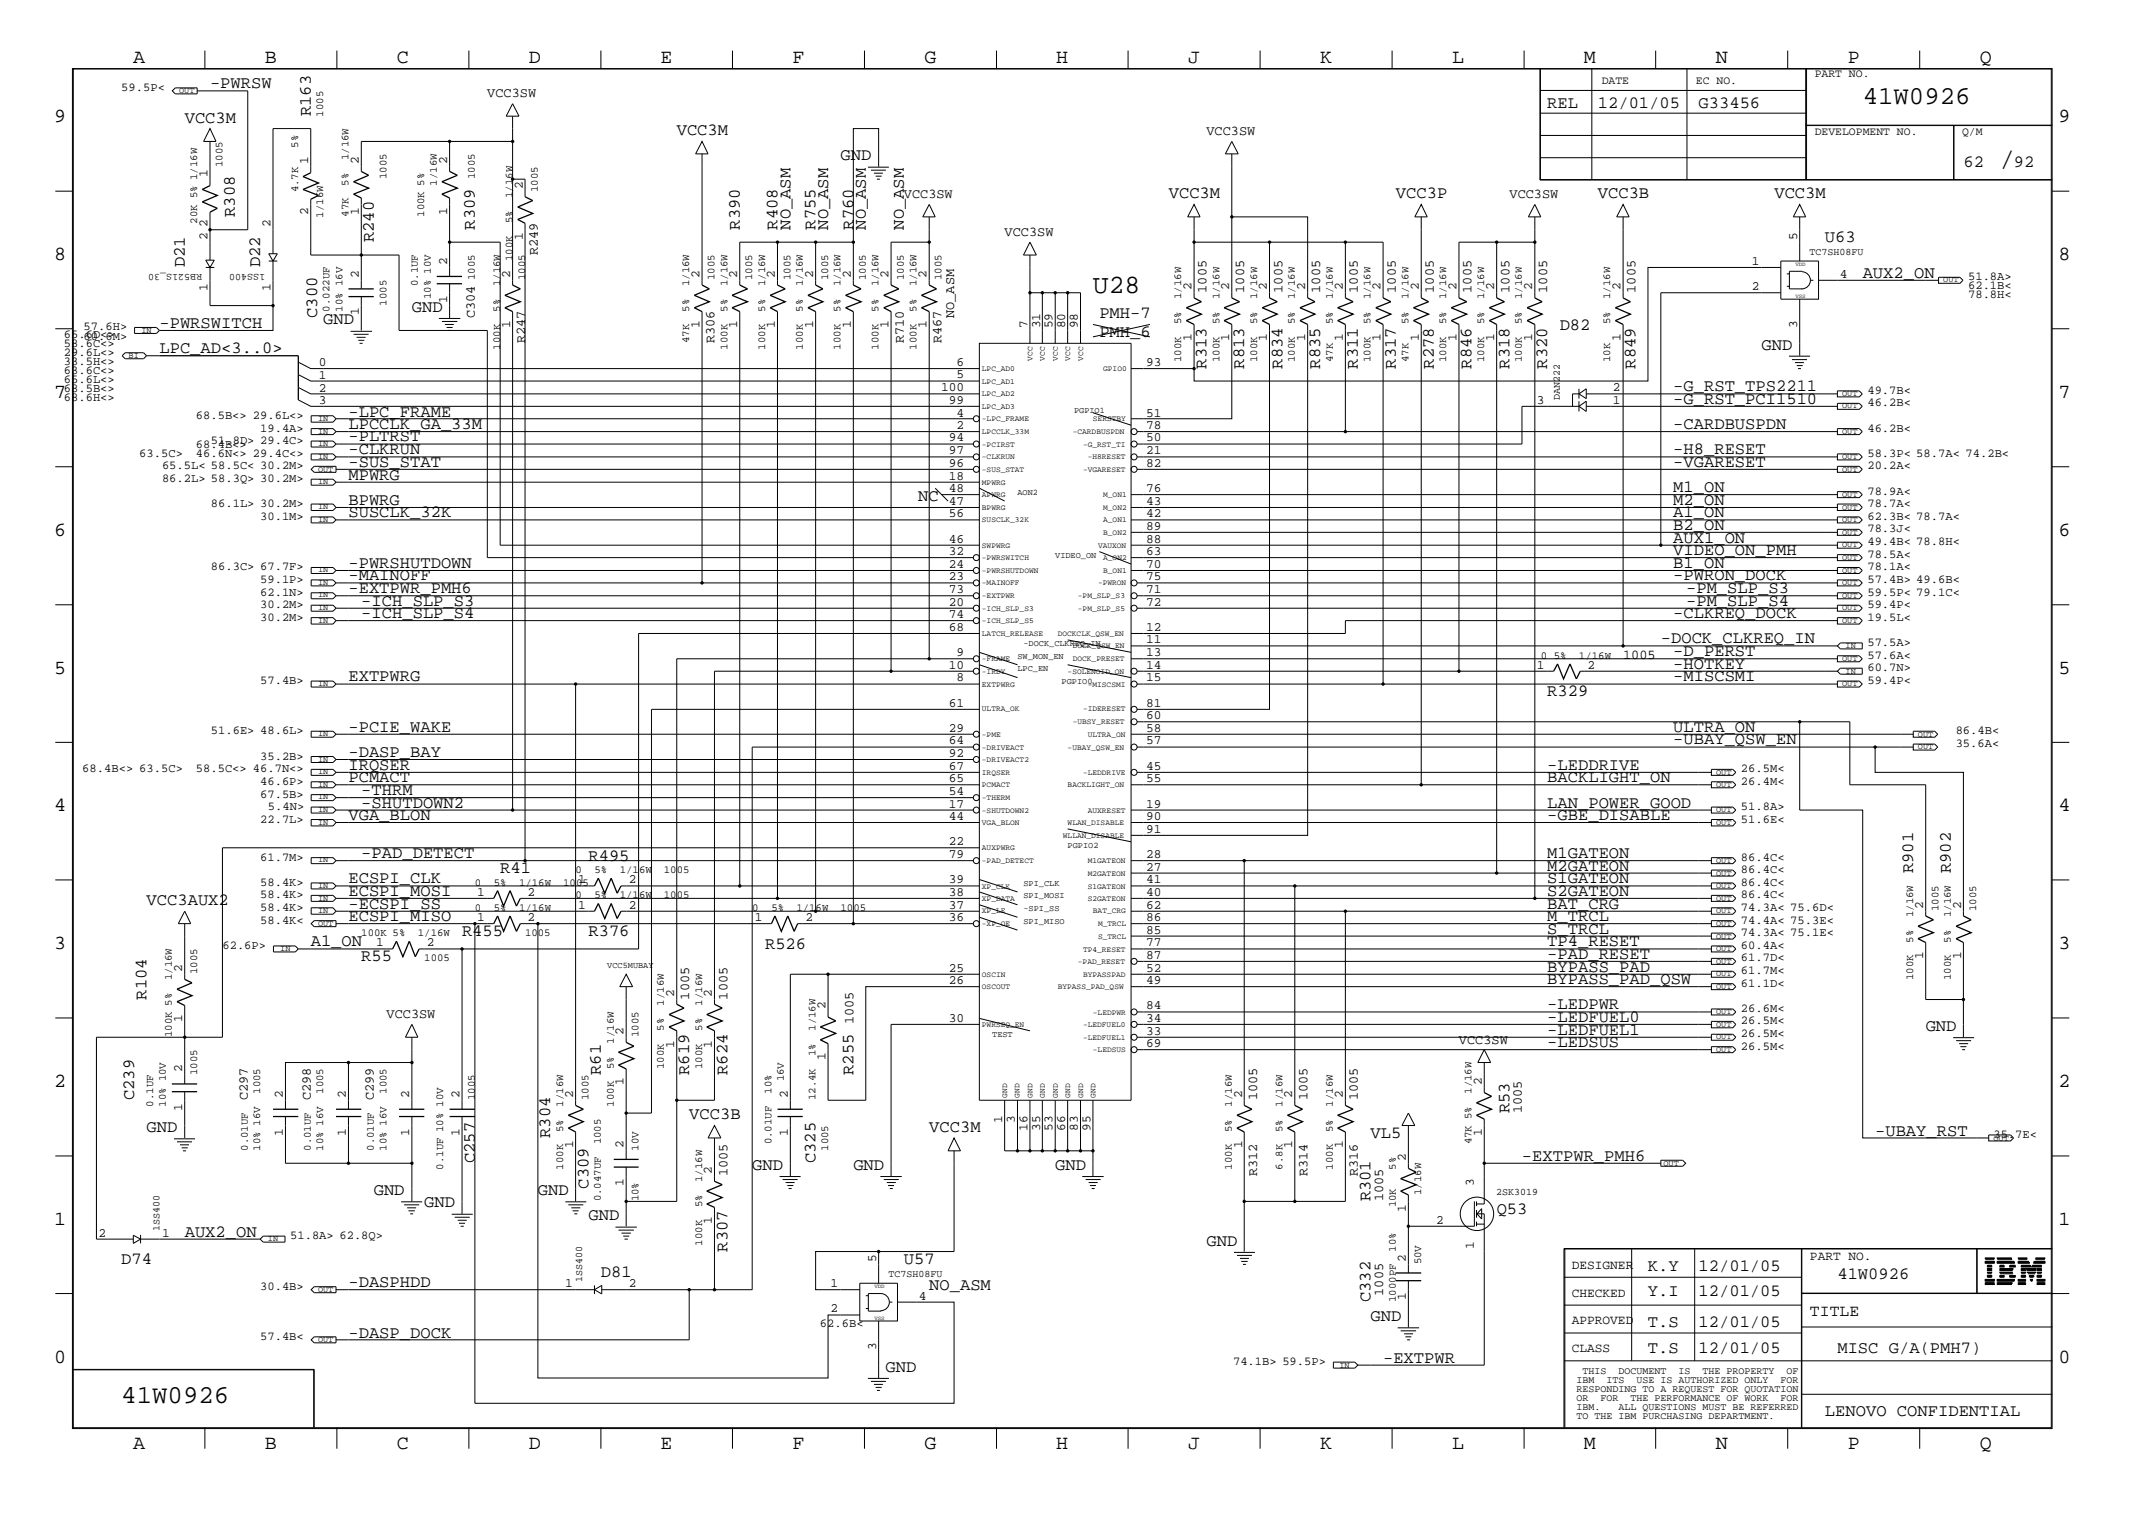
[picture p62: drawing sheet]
<svg xmlns="http://www.w3.org/2000/svg" width="423mm" height="300mm" viewBox="0 0 423 300" stroke-linecap="round" stroke-linejoin="round" font-family="sans-serif">
<defs><g id="words">
<g font-size="5.2">
<text x="395" y="32.9">/</text>
<text x="215.9" y="57.8">U28</text>
</g>
<g font-size="5.1">
<text x="368" y="20.5">41W0926</text>
<text x="24" y="277.2">41W0926</text>
</g>
<g font-size="4">
<text x="26.3" y="12.5">A</text>
<text x="52.3" y="12.5">B</text>
<text x="78.4" y="12.5">C</text>
<text x="104.5" y="12.5">D</text>
<text x="130.5" y="12.5">E</text>
<text x="156.5" y="12.5">F</text>
<text x="182.6" y="12.5">G</text>
<text x="208.6" y="12.5">H</text>
<text x="234.7" y="12.5">J</text>
<text x="260.8" y="12.5">K</text>
<text x="286.9" y="12.5">L</text>
<text x="312.8" y="12.5">M</text>
<text x="338.9" y="12.5">N</text>
<text x="365" y="12.5">P</text>
<text x="391.1" y="12.5">Q</text>
<text x="10.7" y="24.1">9</text>
<text x="406.7" y="24.1">9</text>
<text x="10.7" y="51.4">8</text>
<text x="406.7" y="51.4">8</text>
<text x="10.7" y="78.6">7</text>
<text x="406.7" y="78.6">7</text>
<text x="10.7" y="105.8">6</text>
<text x="406.7" y="105.8">6</text>
<text x="10.7" y="133.1">5</text>
<text x="406.7" y="133.1">5</text>
<text x="10.7" y="160.2">4</text>
<text x="406.7" y="160.2">4</text>
<text x="10.7" y="187.5">3</text>
<text x="406.7" y="187.5">3</text>
<text x="10.7" y="214.6">2</text>
<text x="406.7" y="214.6">2</text>
<text x="10.7" y="241.9">1</text>
<text x="406.7" y="241.9">1</text>
<text x="10.7" y="269.2">0</text>
<text x="406.7" y="269.2">0</text>
<text x="26.3" y="286.2">A</text>
<text x="52.3" y="286.2">B</text>
<text x="78.4" y="286.2">C</text>
<text x="104.5" y="286.2">D</text>
<text x="130.5" y="286.2">E</text>
<text x="156.5" y="286.2">F</text>
<text x="182.6" y="286.2">G</text>
<text x="208.6" y="286.2">H</text>
<text x="234.7" y="286.2">J</text>
<text x="260.8" y="286.2">K</text>
<text x="286.9" y="286.2">L</text>
<text x="312.8" y="286.2">M</text>
<text x="338.9" y="286.2">N</text>
<text x="365" y="286.2">P</text>
<text x="391.1" y="286.2">Q</text>
</g>
<g font-size="3.4">
<text x="41.5" y="17.4">-PWRSW</text>
<text x="61.4" y="22.9" transform="rotate(-90 61.4 22.9)">R163</text>
<text x="305.6" y="21.4">REL</text>
<text x="315.6" y="21.4">12/01/05</text>
<text x="335.5" y="21.4">G33456</text>
<text x="36.5" y="24.2">VCC3M</text>
<text x="133.7" y="26.7">VCC3M</text>
<text x="166" y="31.7">GND</text>
<text x="387.9" y="32.9">62</text>
<text x="397.8" y="32.9">92</text>
<text x="230.9" y="39.1">VCC3M</text>
<text x="275.8" y="39.1">VCC3P</text>
<text x="315.6" y="39.1">VCC3B</text>
<text x="350.5" y="39.1">VCC3M</text>
<text x="46.4" y="42.8" transform="rotate(-90 46.4 42.8)">R308</text>
<text x="73.8" y="47.8" transform="rotate(-90 73.8 47.8)">R240</text>
<text x="93.8" y="45.4" transform="rotate(-90 93.8 45.4)">R309</text>
<text x="146.1" y="45.4" transform="rotate(-90 146.1 45.4)">R390</text>
<text x="153.6" y="45.4" transform="rotate(-90 153.6 45.4)">R408</text>
<text x="156.1" y="45.4" transform="rotate(-90 156.1 45.4)">NO_ASM</text>
<text x="161.1" y="45.4" transform="rotate(-90 161.1 45.4)">R755</text>
<text x="163.6" y="45.4" transform="rotate(-90 163.6 45.4)">NO_ASM</text>
<text x="168.6" y="45.4" transform="rotate(-90 168.6 45.4)">R760</text>
<text x="171" y="45.4" transform="rotate(-90 171 45.4)">NO_ASM</text>
<text x="178.6" y="45.4" transform="rotate(-90 178.6 45.4)">NO_ASM</text>
<text x="360.5" y="47.8">U63</text>
<text x="36.5" y="52.8" transform="rotate(-90 36.5 52.8)">D21</text>
<text x="51.4" y="52.8" transform="rotate(-90 51.4 52.8)">D22</text>
<text x="368" y="54.9">AUX2_ON</text>
<text x="31.5" y="64.9">-PWRSWITCH</text>
<text x="62.7" y="62.8" transform="rotate(-90 62.7 62.8)">C300</text>
<text x="63.8" y="64.1">GND</text>
<text x="81.4" y="61.6">GND</text>
<text x="217.2" y="62.8">PMH-7</text>
<text x="308.1" y="65.3">D82</text>
<text x="31.5" y="69.8">LPC_AD&lt;3..0&gt;</text>
<text x="217.2" y="66.5">PMH_6</text>
<text x="348" y="69.1">GND</text>
<text x="238.3" y="72.8" transform="rotate(-90 238.3 72.8)">R313</text>
<text x="245.8" y="72.8" transform="rotate(-90 245.8 72.8)">R813</text>
<text x="253.3" y="72.8" transform="rotate(-90 253.3 72.8)">R834</text>
<text x="260.8" y="72.8" transform="rotate(-90 260.8 72.8)">R835</text>
<text x="268.2" y="72.8" transform="rotate(-90 268.2 72.8)">R311</text>
<text x="275.8" y="72.8" transform="rotate(-90 275.8 72.8)">R317</text>
<text x="283.2" y="72.8" transform="rotate(-90 283.2 72.8)">R278</text>
<text x="290.7" y="72.8" transform="rotate(-90 290.7 72.8)">R846</text>
<text x="298.2" y="72.8" transform="rotate(-90 298.2 72.8)">R318</text>
<text x="305.6" y="72.8" transform="rotate(-90 305.6 72.8)">R320</text>
<text x="323.1" y="72.8" transform="rotate(-90 323.1 72.8)">R849</text>
<text x="330.5" y="77.3">-G_RST_TPS2211</text>
<text x="68.8" y="82.3">-LPC_FRAME</text>
<text x="330.5" y="79.8">-G_RST_PCI1510</text>
<text x="68.8" y="87.2">-PLTRST</text>
<text x="68.8" y="89.7">-CLKRUN</text>
<text x="68.8" y="84.8">LPCCLK_GA_33M</text>
<text x="330.5" y="89.7">-H8_RESET</text>
<text x="330.5" y="84.8">-CARDBUSPDN</text>
<text x="68.8" y="94.7">MPWRG</text>
<text x="68.8" y="92.2">-SUS_STAT</text>
<text x="330.5" y="92.2">-VGARESET</text>
<text x="68.8" y="99.7">BPWRG</text>
<text x="181.4" y="98.9">NC</text>
<text x="330.5" y="97.2">M1_ON</text>
<text x="330.5" y="99.7">M2_ON</text>
<text x="68.8" y="102.2">SUSCLK_32K</text>
<text x="330.5" y="102.2">A1_ON</text>
<text x="330.5" y="104.7">B2_ON</text>
<text x="330.5" y="107.2">AUX1_ON</text>
<text x="68.8" y="112.2">-PWRSHUTDOWN</text>
<text x="330.5" y="112.2">B1_ON</text>
<text x="330.5" y="109.6">VIDEO_ON_PMH</text>
<text x="68.8" y="117.2">-EXTPWR_PMH6</text>
<text x="68.8" y="114.6">-MAINOFF</text>
<text x="71.4" y="119.6">-ICH_SLP_S3</text>
<text x="330.5" y="114.6">-PWRON_DOCK</text>
<text x="333.1" y="117.2">-PM_SLP_S3</text>
<text x="333.1" y="119.6">-PM_SLP_S4</text>
<text x="71.4" y="122.2">-ICH_SLP_S4</text>
<text x="330.5" y="122.2">-CLKREQ_DOCK</text>
<text x="328.1" y="127.1">-DOCK_CLKREQ_IN</text>
<text x="330.5" y="129.6">-D_PERST</text>
<text x="68.8" y="134.6">EXTPWRG</text>
<text x="305.6" y="137.6">R329</text>
<text x="330.5" y="134.6">-MISCSMI</text>
<text x="330.5" y="132.1">-HOTKEY</text>
<text x="68.8" y="144.6">-PCIE_WAKE</text>
<text x="68.8" y="149.5">-DASP_BAY</text>
<text x="330.5" y="147.1">-UBAY_QSW_EN</text>
<text x="330.5" y="144.6">ULTRA_ON</text>
<text x="68.8" y="152.1">IRQSER</text>
<text x="68.8" y="154.5">PCMACT</text>
<text x="305.6" y="152.1">-LEDDRIVE</text>
<text x="305.6" y="154.5">BACKLIGHT_ON</text>
<text x="71.4" y="157.1">-THRM</text>
<text x="71.4" y="159.5">-SHUTDOWN2</text>
<text x="305.6" y="159.5">LAN_POWER_GOOD</text>
<text x="68.8" y="162.1">VGA_BLON</text>
<text x="305.6" y="162.1">-GBE_DISABLE</text>
<text x="71.4" y="169.5">-PAD_DETECT</text>
<text x="98.8" y="172.5">R41</text>
<text x="116.2" y="170">R495</text>
<text x="305.6" y="172">M2GATEON</text>
<text x="305.6" y="169.5">M1GATEON</text>
<text x="378" y="172.5" transform="rotate(-90 378 172.5)">R901</text>
<text x="385.4" y="172.5" transform="rotate(-90 385.4 172.5)">R902</text>
<text x="29" y="178.7">VCC3AUX2</text>
<text x="68.8" y="174.5">ECSPI_CLK</text>
<text x="68.8" y="177">ECSPI_MOSI</text>
<text x="68.8" y="179.5">-ECSPI_SS</text>
<text x="305.6" y="177">S2GATEON</text>
<text x="305.6" y="174.5">S1GATEON</text>
<text x="305.6" y="179.5">BAT_CRG</text>
<text x="68.8" y="181.9">ECSPI_MISO</text>
<text x="91.3" y="184.9">R455</text>
<text x="116.2" y="184.9">R376</text>
<text x="305.6" y="181.9">M_TRCL</text>
<text x="305.6" y="184.5">S_TRCL</text>
<text x="61.4" y="186.9">A1_ON</text>
<text x="71.4" y="189.9">R55</text>
<text x="151.1" y="187.5">R526</text>
<text x="305.6" y="186.9">TP4_RESET</text>
<text x="305.6" y="189.4">-PAD_RESET</text>
<text x="305.6" y="191.9">BYPASS_PAD</text>
<text x="29" y="197.4" transform="rotate(-90 29 197.4)">R104</text>
<text x="305.6" y="194.4">BYPASS_PAD_QSW</text>
<text x="305.6" y="199.4">-LEDPWR</text>
<text x="305.6" y="201.9">-LEDFUEL0</text>
<text x="380.4" y="203.6">GND</text>
<text x="305.6" y="204.4">-LEDFUEL1</text>
<text x="305.6" y="206.8">-LEDSUS</text>
<text x="118.7" y="212.3" transform="rotate(-90 118.7 212.3)">R61</text>
<text x="136.1" y="212.3" transform="rotate(-90 136.1 212.3)">R619</text>
<text x="143.7" y="212.3" transform="rotate(-90 143.7 212.3)">R624</text>
<text x="168.6" y="212.3" transform="rotate(-90 168.6 212.3)">R255</text>
<text x="26.5" y="217.3" transform="rotate(-90 26.5 217.3)">C239</text>
<text x="136.1" y="221.1">VCC3B</text>
<text x="298.2" y="219.9" transform="rotate(-90 298.2 219.9)">R53</text>
<text x="29" y="223.6">GND</text>
<text x="108.7" y="224.8" transform="rotate(-90 108.7 224.8)">R304</text>
<text x="183.6" y="223.6">VCC3M</text>
<text x="270.8" y="224.8">VL5</text>
<text x="370.4" y="224.4">-UBAY_RST</text>
<text x="93.8" y="229.8" transform="rotate(-90 93.8 229.8)">C257</text>
<text x="148.6" y="231.1">GND</text>
<text x="161.1" y="229.8" transform="rotate(-90 161.1 229.8)">C325</text>
<text x="168.6" y="231.1">GND</text>
<text x="208.4" y="231.1">GND</text>
<text x="300.7" y="229.3">-EXTPWR_PMH6</text>
<text x="73.8" y="236.1">GND</text>
<text x="83.8" y="238.5">GND</text>
<text x="106.3" y="236.1">GND</text>
<text x="116.2" y="234.8" transform="rotate(-90 116.2 234.8)">C309</text>
<text x="270.8" y="237.3" transform="rotate(-90 270.8 237.3)">R301</text>
<text x="295.7" y="239.8">Q53</text>
<text x="36.5" y="244.3">AUX2_ON</text>
<text x="116.2" y="241">GND</text>
<text x="24" y="249.8">D74</text>
<text x="143.7" y="247.2" transform="rotate(-90 143.7 247.2)">R307</text>
<text x="178.6" y="249.8">U57</text>
<text x="238.3" y="246">GND</text>
<text x="325.5" y="251">K.Y</text>
<text x="335.5" y="251">12/01/05</text>
<text x="68.8" y="254.3">-DASPHDD</text>
<text x="118.7" y="252.2">D81</text>
<text x="183.6" y="254.8">NO_ASM</text>
<text x="270.8" y="257.2" transform="rotate(-90 270.8 257.2)">C332</text>
<text x="325.5" y="255.9">Y.I</text>
<text x="335.5" y="255.9">12/01/05</text>
<text x="363" y="252.7">41W0926</text>
<text x="270.8" y="260.9">GND</text>
<text x="325.5" y="262.2">T.S</text>
<text x="335.5" y="262.2">12/01/05</text>
<text x="68.8" y="264.2">-DASP_DOCK</text>
<text x="273.2" y="269.2">-EXTPWR</text>
<text x="325.5" y="267.2">T.S</text>
<text x="335.5" y="267.2">12/01/05</text>
<text x="363" y="267.2">MISC G/A(PMH7)</text>
<text x="174.9" y="270.9">GND</text>
<text x="360.5" y="279.7">LENOVO CONFIDENTIAL</text>
</g>
<text font-size="3.2" x="357.5" y="260">TITLE</text>
<g font-size="2.7">
<text x="96.3" y="19.2">VCC3SW</text>
<text x="238.3" y="26.7">VCC3SW</text>
<text x="178.6" y="39.1">VCC3SW</text>
<text x="298.2" y="39.1">VCC3SW</text>
<text x="198.5" y="46.7">VCC3SW</text>
<text x="106.3" y="50.4" transform="rotate(-90 106.3 50.4)">R249</text>
<text x="238.3" y="57.8" transform="rotate(-90 238.3 57.8)">1005</text>
<text x="245.8" y="57.8" transform="rotate(-90 245.8 57.8)">1005</text>
<text x="253.3" y="57.8" transform="rotate(-90 253.3 57.8)">1005</text>
<text x="260.8" y="57.8" transform="rotate(-90 260.8 57.8)">1005</text>
<text x="268.2" y="57.8" transform="rotate(-90 268.2 57.8)">1005</text>
<text x="275.8" y="57.8" transform="rotate(-90 275.8 57.8)">1005</text>
<text x="283.2" y="57.8" transform="rotate(-90 283.2 57.8)">1005</text>
<text x="290.7" y="57.8" transform="rotate(-90 290.7 57.8)">1005</text>
<text x="298.2" y="57.8" transform="rotate(-90 298.2 57.8)">1005</text>
<text x="305.6" y="57.8" transform="rotate(-90 305.6 57.8)">1005</text>
<text x="323.1" y="57.8" transform="rotate(-90 323.1 57.8)">1005</text>
<text x="93.8" y="62.8" transform="rotate(-90 93.8 62.8)">C304</text>
<text x="188.5" y="62.8" transform="rotate(-90 188.5 62.8)">NO_ASM</text>
<text x="103.7" y="67.8" transform="rotate(-90 103.7 67.8)">R247</text>
<text x="141.1" y="67.8" transform="rotate(-90 141.1 67.8)">R306</text>
<text x="178.6" y="67.8" transform="rotate(-90 178.6 67.8)">R710</text>
<text x="186" y="67.8" transform="rotate(-90 186 67.8)">R467</text>
<text x="320.6" y="130.1">1005</text>
<text x="136.1" y="197.4" transform="rotate(-90 136.1 197.4)">1005</text>
<text x="143.7" y="197.4" transform="rotate(-90 143.7 197.4)">1005</text>
<text x="76.4" y="201.2">VCC3SW</text>
<text x="168.6" y="202.4" transform="rotate(-90 168.6 202.4)">1005</text>
<text x="288.2" y="206.2">VCC3SW</text>
<text x="48.9" y="217.3" transform="rotate(-90 48.9 217.3)">C297</text>
<text x="61.4" y="217.3" transform="rotate(-90 61.4 217.3)">C298</text>
<text x="73.8" y="217.3" transform="rotate(-90 73.8 217.3)">C299</text>
<text x="248.3" y="217.3" transform="rotate(-90 248.3 217.3)">1005</text>
<text x="258.3" y="217.3" transform="rotate(-90 258.3 217.3)">1005</text>
<text x="268.2" y="217.3" transform="rotate(-90 268.2 217.3)">1005</text>
<text x="300.7" y="219.9" transform="rotate(-90 300.7 219.9)">1005</text>
<text x="143.7" y="232.3" transform="rotate(-90 143.7 232.3)">1005</text>
<text x="248.3" y="232.3" transform="rotate(-90 248.3 232.3)">R312</text>
<text x="258.3" y="232.3" transform="rotate(-90 258.3 232.3)">R314</text>
<text x="268.2" y="232.3" transform="rotate(-90 268.2 232.3)">R316</text>
<text x="273.2" y="237.3" transform="rotate(-90 273.2 237.3)">1005</text>
<text x="273.2" y="255.9" transform="rotate(-90 273.2 255.9)">1005</text>
</g>
<g font-size="2.5">
<text x="41" y="34.9" transform="rotate(-90 41 34.9)">1</text>
<text x="60.9" y="32.4" transform="rotate(-90 60.9 32.4)">1</text>
<text x="70.9" y="32.4" transform="rotate(-90 70.9 32.4)">2</text>
<text x="88.3" y="32.4" transform="rotate(-90 88.3 32.4)">2</text>
<text x="103.3" y="37.4" transform="rotate(-90 103.3 37.4)">2</text>
<text x="41" y="44.9" transform="rotate(-90 41 44.9)">2</text>
<text x="41" y="47.3" transform="rotate(-90 41 47.3)">2</text>
<text x="53.4" y="44.9" transform="rotate(-90 53.4 44.9)">2</text>
<text x="60.9" y="42.4" transform="rotate(-90 60.9 42.4)">2</text>
<text x="70.9" y="42.4" transform="rotate(-90 70.9 42.4)">1</text>
<text x="88.3" y="42.4" transform="rotate(-90 88.3 42.4)">1</text>
<text x="103.3" y="47.4" transform="rotate(-90 103.3 47.4)">1</text>
<text x="355" y="47.3" transform="rotate(-90 355 47.3)">5</text>
<text x="88.3" y="52.3" transform="rotate(-90 88.3 52.3)">2</text>
<text x="346" y="52.3">1</text>
<text x="41" y="57.4" transform="rotate(-90 41 57.4)">1</text>
<text x="53.4" y="57.4" transform="rotate(-90 53.4 57.4)">1</text>
<text x="70.9" y="54.9" transform="rotate(-90 70.9 54.9)">2</text>
<text x="88.3" y="59.9" transform="rotate(-90 88.3 59.9)">1</text>
<text x="100.8" y="54.9" transform="rotate(-90 100.8 54.9)">2</text>
<text x="138.2" y="54.9" transform="rotate(-90 138.2 54.9)">2</text>
<text x="145.6" y="54.9" transform="rotate(-90 145.6 54.9)">2</text>
<text x="153.1" y="54.9" transform="rotate(-90 153.1 54.9)">2</text>
<text x="160.6" y="54.9" transform="rotate(-90 160.6 54.9)">2</text>
<text x="168.1" y="54.9" transform="rotate(-90 168.1 54.9)">2</text>
<text x="175.5" y="54.9" transform="rotate(-90 175.5 54.9)">2</text>
<text x="183" y="54.9" transform="rotate(-90 183 54.9)">2</text>
<text x="235.4" y="57.3" transform="rotate(-90 235.4 57.3)">2</text>
<text x="242.8" y="57.3" transform="rotate(-90 242.8 57.3)">2</text>
<text x="250.3" y="57.3" transform="rotate(-90 250.3 57.3)">2</text>
<text x="257.8" y="57.3" transform="rotate(-90 257.8 57.3)">2</text>
<text x="265.3" y="57.3" transform="rotate(-90 265.3 57.3)">2</text>
<text x="272.7" y="57.3" transform="rotate(-90 272.7 57.3)">2</text>
<text x="280.2" y="57.3" transform="rotate(-90 280.2 57.3)">2</text>
<text x="287.7" y="57.3" transform="rotate(-90 287.7 57.3)">2</text>
<text x="295.1" y="57.3" transform="rotate(-90 295.1 57.3)">2</text>
<text x="302.7" y="57.3" transform="rotate(-90 302.7 57.3)">2</text>
<text x="320.1" y="57.3" transform="rotate(-90 320.1 57.3)">2</text>
<text x="346" y="57.3">2</text>
<text x="363.5" y="54.9">4</text>
<text x="70.9" y="62.3" transform="rotate(-90 70.9 62.3)">1</text>
<text x="100.8" y="64.9" transform="rotate(-90 100.8 64.9)">1</text>
<text x="138.2" y="64.9" transform="rotate(-90 138.2 64.9)">1</text>
<text x="145.6" y="64.9" transform="rotate(-90 145.6 64.9)">1</text>
<text x="153.1" y="64.9" transform="rotate(-90 153.1 64.9)">1</text>
<text x="160.6" y="64.9" transform="rotate(-90 160.6 64.9)">1</text>
<text x="168.1" y="64.9" transform="rotate(-90 168.1 64.9)">1</text>
<text x="175.5" y="64.9" transform="rotate(-90 175.5 64.9)">1</text>
<text x="183" y="64.9" transform="rotate(-90 183 64.9)">1</text>
<text x="202.9" y="64.9" transform="rotate(-90 202.9 64.9)">7</text>
<text x="205.5" y="64.9" transform="rotate(-90 205.5 64.9)">31</text>
<text x="207.9" y="64.9" transform="rotate(-90 207.9 64.9)">59</text>
<text x="210.4" y="64.9" transform="rotate(-90 210.4 64.9)">80</text>
<text x="212.9" y="64.9" transform="rotate(-90 212.9 64.9)">98</text>
<text x="355" y="64.9" transform="rotate(-90 355 64.9)">3</text>
<text x="235.4" y="67.3" transform="rotate(-90 235.4 67.3)">1</text>
<text x="242.8" y="67.3" transform="rotate(-90 242.8 67.3)">1</text>
<text x="250.3" y="67.3" transform="rotate(-90 250.3 67.3)">1</text>
<text x="257.8" y="67.3" transform="rotate(-90 257.8 67.3)">1</text>
<text x="265.3" y="67.3" transform="rotate(-90 265.3 67.3)">1</text>
<text x="272.7" y="67.3" transform="rotate(-90 272.7 67.3)">1</text>
<text x="280.2" y="67.3" transform="rotate(-90 280.2 67.3)">1</text>
<text x="287.7" y="67.3" transform="rotate(-90 287.7 67.3)">1</text>
<text x="295.1" y="67.3" transform="rotate(-90 295.1 67.3)">1</text>
<text x="302.7" y="67.3" transform="rotate(-90 302.7 67.3)">1</text>
<text x="320.1" y="67.3" transform="rotate(-90 320.1 67.3)">1</text>
<text x="63" y="77.4">2</text>
<text x="63" y="74.8">1</text>
<text x="63" y="72.4">0</text>
<text x="185.9" y="77.3">100</text>
<text x="189" y="74.8">5</text>
<text x="189" y="72.3">6</text>
<text x="226.4" y="72.3">93</text>
<text x="318.6" y="77.3">2</text>
<text x="63" y="79.8">3</text>
<text x="187.5" y="79.8">99</text>
<text x="189" y="82.3">4</text>
<text x="226.4" y="82.3">51</text>
<text x="303.6" y="79.8">3</text>
<text x="318.6" y="79.8">1</text>
<text x="187.5" y="89.7">97</text>
<text x="187.5" y="87.2">94</text>
<text x="189" y="84.8">2</text>
<text x="226.4" y="89.7">21</text>
<text x="226.4" y="84.8">78</text>
<text x="226.4" y="87.2">50</text>
<text x="187.5" y="94.7">18</text>
<text x="187.5" y="92.2">96</text>
<text x="226.4" y="92.2">82</text>
<text x="187.5" y="99.7">47</text>
<text x="187.5" y="97.2">48</text>
<text x="226.4" y="97.2">76</text>
<text x="226.4" y="99.7">43</text>
<text x="187.5" y="102.2">56</text>
<text x="187.5" y="107.2">46</text>
<text x="226.4" y="104.7">89</text>
<text x="226.4" y="107.2">88</text>
<text x="226.4" y="102.2">42</text>
<text x="187.5" y="112.2">24</text>
<text x="187.5" y="109.6">32</text>
<text x="226.4" y="112.2">70</text>
<text x="226.4" y="109.6">63</text>
<text x="187.5" y="119.6">20</text>
<text x="187.5" y="114.6">23</text>
<text x="187.5" y="117.2">73</text>
<text x="226.4" y="114.6">75</text>
<text x="226.4" y="117.2">71</text>
<text x="226.4" y="119.6">72</text>
<text x="187.5" y="122.2">74</text>
<text x="187.5" y="124.6">68</text>
<text x="226.4" y="124.6">12</text>
<text x="189" y="129.6">9</text>
<text x="226.4" y="127.1">11</text>
<text x="226.4" y="129.6">13</text>
<text x="187.5" y="132.1">10</text>
<text x="189" y="134.6">8</text>
<text x="226.4" y="132.1">14</text>
<text x="226.4" y="134.6">15</text>
<text x="303.6" y="132.1">1</text>
<text x="313.6" y="132.1">2</text>
<text x="187.5" y="139.6">61</text>
<text x="226.4" y="139.6">81</text>
<text x="226.4" y="142.1">60</text>
<text x="187.5" y="149.5">92</text>
<text x="187.5" y="147.1">64</text>
<text x="187.5" y="144.6">29</text>
<text x="226.4" y="147.1">57</text>
<text x="226.4" y="144.6">58</text>
<text x="187.5" y="152.1">67</text>
<text x="187.5" y="154.5">65</text>
<text x="226.4" y="154.5">55</text>
<text x="226.4" y="152.1">45</text>
<text x="187.5" y="159.5">17</text>
<text x="187.5" y="157.1">54</text>
<text x="226.4" y="159.5">19</text>
<text x="187.5" y="167">22</text>
<text x="187.5" y="162.1">44</text>
<text x="226.4" y="164.5">91</text>
<text x="226.4" y="162.1">90</text>
<text x="187.5" y="169.5">79</text>
<text x="226.4" y="172">27</text>
<text x="226.4" y="169.5">28</text>
<text x="94.2" y="177">1</text>
<text x="104.2" y="177">2</text>
<text x="114.2" y="174.5">1</text>
<text x="114.2" y="179.5">1</text>
<text x="124.2" y="174.5">2</text>
<text x="124.2" y="179.5">2</text>
<text x="187.5" y="174.5">39</text>
<text x="187.5" y="179.5">37</text>
<text x="187.5" y="177">38</text>
<text x="226.4" y="179.5">62</text>
<text x="226.4" y="174.5">41</text>
<text x="226.4" y="177">40</text>
<text x="379.9" y="179.5" transform="rotate(-90 379.9 179.5)">2</text>
<text x="387.4" y="179.5" transform="rotate(-90 387.4 179.5)">2</text>
<text x="94.2" y="181.9">1</text>
<text x="104.2" y="181.9">2</text>
<text x="149.1" y="181.9">1</text>
<text x="159.1" y="181.9">2</text>
<text x="187.5" y="181.9">36</text>
<text x="226.4" y="184.5">85</text>
<text x="226.4" y="181.9">86</text>
<text x="36" y="191.9" transform="rotate(-90 36 191.9)">2</text>
<text x="74.3" y="186.9">1</text>
<text x="84.3" y="186.9">2</text>
<text x="187.5" y="191.9">25</text>
<text x="226.4" y="189.4">87</text>
<text x="226.4" y="186.9">77</text>
<text x="226.4" y="191.9">52</text>
<text x="379.9" y="189.5" transform="rotate(-90 379.9 189.5)">1</text>
<text x="387.4" y="189.5" transform="rotate(-90 387.4 189.5)">1</text>
<text x="133.2" y="196.9" transform="rotate(-90 133.2 196.9)">2</text>
<text x="140.6" y="196.9" transform="rotate(-90 140.6 196.9)">2</text>
<text x="187.5" y="194.4">26</text>
<text x="226.4" y="194.4">49</text>
<text x="36" y="201.9" transform="rotate(-90 36 201.9)">1</text>
<text x="163.1" y="199.4" transform="rotate(-90 163.1 199.4)">2</text>
<text x="187.5" y="201.9">30</text>
<text x="226.4" y="199.4">84</text>
<text x="226.4" y="201.9">34</text>
<text x="123.2" y="204.4" transform="rotate(-90 123.2 204.4)">2</text>
<text x="133.2" y="206.9" transform="rotate(-90 133.2 206.9)">1</text>
<text x="140.6" y="206.9" transform="rotate(-90 140.6 206.9)">1</text>
<text x="163.1" y="209.4" transform="rotate(-90 163.1 209.4)">1</text>
<text x="226.4" y="206.8">69</text>
<text x="226.4" y="204.4">33</text>
<text x="36" y="211.8" transform="rotate(-90 36 211.8)">2</text>
<text x="123.2" y="214.4" transform="rotate(-90 123.2 214.4)">1</text>
<text x="292.7" y="214.4" transform="rotate(-90 292.7 214.4)">2</text>
<text x="36" y="219.4" transform="rotate(-90 36 219.4)">1</text>
<text x="55.9" y="216.8" transform="rotate(-90 55.9 216.8)">2</text>
<text x="68.3" y="216.8" transform="rotate(-90 68.3 216.8)">2</text>
<text x="80.9" y="216.8" transform="rotate(-90 80.9 216.8)">2</text>
<text x="90.8" y="216.8" transform="rotate(-90 90.8 216.8)">2</text>
<text x="113.2" y="216.8" transform="rotate(-90 113.2 216.8)">2</text>
<text x="155.6" y="216.8" transform="rotate(-90 155.6 216.8)">2</text>
<text x="198" y="221.8" transform="rotate(-90 198 221.8)">1</text>
<text x="200.5" y="221.8" transform="rotate(-90 200.5 221.8)">3</text>
<text x="245.4" y="216.8" transform="rotate(-90 245.4 216.8)">2</text>
<text x="255.3" y="216.8" transform="rotate(-90 255.3 216.8)">2</text>
<text x="265.3" y="216.8" transform="rotate(-90 265.3 216.8)">2</text>
<text x="55.9" y="224.4" transform="rotate(-90 55.9 224.4)">1</text>
<text x="68.3" y="224.4" transform="rotate(-90 68.3 224.4)">1</text>
<text x="80.9" y="224.4" transform="rotate(-90 80.9 224.4)">1</text>
<text x="90.8" y="224.4" transform="rotate(-90 90.8 224.4)">1</text>
<text x="113.2" y="226.8" transform="rotate(-90 113.2 226.8)">1</text>
<text x="123.2" y="226.8" transform="rotate(-90 123.2 226.8)">2</text>
<text x="155.6" y="224.4" transform="rotate(-90 155.6 224.4)">1</text>
<text x="202.9" y="223.4" transform="rotate(-90 202.9 223.4)">16</text>
<text x="205.5" y="223.4" transform="rotate(-90 205.5 223.4)">35</text>
<text x="207.9" y="223.4" transform="rotate(-90 207.9 223.4)">53</text>
<text x="210.4" y="223.4" transform="rotate(-90 210.4 223.4)">66</text>
<text x="212.9" y="223.4" transform="rotate(-90 212.9 223.4)">83</text>
<text x="215.4" y="223.4" transform="rotate(-90 215.4 223.4)">95</text>
<text x="245.4" y="226.8" transform="rotate(-90 245.4 226.8)">1</text>
<text x="255.3" y="226.8" transform="rotate(-90 255.3 226.8)">1</text>
<text x="265.3" y="226.8" transform="rotate(-90 265.3 226.8)">1</text>
<text x="292.7" y="224.4" transform="rotate(-90 292.7 224.4)">1</text>
<text x="140.6" y="231.8" transform="rotate(-90 140.6 231.8)">2</text>
<text x="277.7" y="229.3" transform="rotate(-90 277.7 229.3)">2</text>
<text x="123.2" y="234.4" transform="rotate(-90 123.2 234.4)">1</text>
<text x="277.7" y="239.4" transform="rotate(-90 277.7 239.4)">1</text>
<text x="291.2" y="234.3" transform="rotate(-90 291.2 234.3)">3</text>
<text x="19.5" y="244.3">2</text>
<text x="32" y="244.3">1</text>
<text x="140.6" y="241.8" transform="rotate(-90 140.6 241.8)">1</text>
<text x="283.7" y="241.8">2</text>
<text x="173.1" y="249.3" transform="rotate(-90 173.1 249.3)">5</text>
<text x="277.7" y="249.3" transform="rotate(-90 277.7 249.3)">2</text>
<text x="291.2" y="246.8" transform="rotate(-90 291.2 246.8)">1</text>
<text x="310.5" y="250.6">DESIGNER</text>
<text x="357.5" y="248.8">PART NO.</text>
<text x="111.7" y="254.3">1</text>
<text x="124.2" y="254.3">2</text>
<text x="164.1" y="254.3">1</text>
<text x="181.5" y="256.7">4</text>
<text x="277.7" y="256.8" transform="rotate(-90 277.7 256.8)">1</text>
<text x="310.5" y="256.1">CHECKED</text>
<text x="164.1" y="259.2">2</text>
<text x="310.5" y="261.5">APPROVED</text>
<text x="173.1" y="266.7" transform="rotate(-90 173.1 266.7)">3</text>
<text x="310.5" y="267">CLASS</text>
</g>
<g font-size="2.4">
<text x="24" y="17.9">59.5P&lt;</text>
<text x="388.8" y="58.9">78.8H&lt;</text>
<text x="388.8" y="57.2">62.1B&lt;</text>
<text x="388.8" y="55.4">51.8A&gt;</text>
<text x="16.5" y="65.3">57.6H&gt;</text>
<text x="12.6" y="66.7">65.6D&lt;&gt;</text>
<text x="12.6" y="68.5">58.6C&lt;&gt;</text>
<text x="12.6" y="70.3">29.6L&lt;&gt;</text>
<text x="16.5" y="67.1">60.6M&gt;</text>
<text x="12.6" y="77.5">68.5B&lt;&gt;</text>
<text x="12.6" y="75.7">65.6L&lt;&gt;</text>
<text x="12.6" y="73.9">63.6C&lt;&gt;</text>
<text x="12.6" y="72.1">33.5H&lt;&gt;</text>
<text x="368.9" y="77.8">49.7B&lt;</text>
<text x="12.6" y="79.2">68.6H&lt;&gt;</text>
<text x="38.7" y="82.7">68.5B&lt;&gt; 29.6L&lt;&gt;</text>
<text x="368.9" y="80.3">46.2B&lt;</text>
<text x="38.7" y="88.5">68.4B&lt;&gt;</text>
<text x="41.7" y="87.7">51.8D&gt; 29.4C&gt;</text>
<text x="51.4" y="85.3">19.4A&gt;</text>
<text x="368.9" y="85.3">46.2B&lt;</text>
<text x="27.5" y="90.3">63.5C&gt;</text>
<text x="32" y="95.3">86.2L&gt; 58.3Q&gt; 30.2M&gt;</text>
<text x="32" y="92.7">65.5L&lt; 58.5C&lt; 30.2M&gt;</text>
<text x="38.7" y="90.3">46.6N&lt;&gt; 29.4C&lt;&gt;</text>
<text x="368.9" y="90.3">58.3P&lt; 58.7A&lt; 74.2B&lt;</text>
<text x="368.9" y="92.7">20.2A&lt;</text>
<text x="41.7" y="100.2">86.1L&gt; 30.2M&gt;</text>
<text x="368.9" y="97.7">78.9A&lt;</text>
<text x="368.9" y="100.2">78.7A&lt;</text>
<text x="51.4" y="102.7">30.1M&gt;</text>
<text x="368.9" y="102.7">62.3B&lt; 78.7A&lt;</text>
<text x="368.9" y="105.2">78.3J&lt;</text>
<text x="368.9" y="107.7">49.4B&lt; 78.8H&lt;</text>
<text x="41.7" y="112.7">86.3C&gt; 67.7F&gt;</text>
<text x="368.9" y="112.7">78.1A&lt;</text>
<text x="368.9" y="110.2">78.5A&lt;</text>
<text x="51.4" y="117.7">62.1N&gt;</text>
<text x="51.4" y="115.1">59.1P&gt;</text>
<text x="368.9" y="115.1">57.4B&gt; 49.6B&lt;</text>
<text x="368.9" y="117.7">59.5P&lt; 79.1C&lt;</text>
<text x="51.4" y="120.1">30.2M&gt;</text>
<text x="51.4" y="122.6">30.2M&gt;</text>
<text x="368.9" y="122.6">19.5L&lt;</text>
<text x="368.9" y="120.1">59.4P&lt;</text>
<text x="368.9" y="130.1">57.6A&lt;</text>
<text x="368.9" y="127.6">57.5A&gt;</text>
<text x="51.4" y="135.1">57.4B&gt;</text>
<text x="368.9" y="132.6">60.7N&gt;</text>
<text x="368.9" y="135.1">59.4P&lt;</text>
<text x="41.7" y="145">51.6E&gt; 48.6L&gt;</text>
<text x="386.3" y="147.6">35.6A&lt;</text>
<text x="386.3" y="145">86.4B&lt;</text>
<text x="16.3" y="152.6">68.4B&lt;&gt; 63.5C&gt;</text>
<text x="38.7" y="152.6">58.5C&lt;&gt; 46.7N&lt;&gt;</text>
<text x="51.4" y="155">46.6P&gt;</text>
<text x="51.4" y="150">35.2B&gt;</text>
<text x="343.9" y="152.6">26.5M&lt;</text>
<text x="343.9" y="155">26.4M&lt;</text>
<text x="51.4" y="157.6">67.5B&gt;</text>
<text x="52.9" y="160">5.4N&gt;</text>
<text x="343.9" y="160">51.8A&gt;</text>
<text x="51.4" y="162.5">22.7L&gt;</text>
<text x="343.9" y="162.5">51.6E&lt;</text>
<text x="51.4" y="170">61.7M&gt;</text>
<text x="343.9" y="172.5">86.4C&lt;</text>
<text x="343.9" y="170">86.4C&lt;</text>
<text x="51.4" y="175">58.4K&gt;</text>
<text x="51.4" y="177.5">58.4K&gt;</text>
<text x="343.9" y="177.5">86.4C&lt;</text>
<text x="343.9" y="175">86.4C&lt;</text>
<text x="51.4" y="182.5">58.4K&lt;</text>
<text x="51.4" y="180">58.4K&gt;</text>
<text x="343.9" y="182.5">74.4A&lt; 75.3E&lt;</text>
<text x="343.9" y="184.9">74.3A&lt; 75.1E&lt;</text>
<text x="343.9" y="180">74.3A&lt; 75.6D&lt;</text>
<text x="43.9" y="187.5">62.6P&gt;</text>
<text x="343.9" y="187.5">60.4A&lt;</text>
<text x="343.9" y="189.9">61.7D&lt;</text>
<text x="343.9" y="192.4">61.7M&lt;</text>
<text x="343.9" y="194.9">61.1D&lt;</text>
<text x="343.9" y="199.9">26.6M&lt;</text>
<text x="343.9" y="202.4">26.5M&lt;</text>
<text x="343.9" y="204.9">26.5M&lt;</text>
<text x="343.9" y="207.3">26.5M&lt;</text>
<text x="393.8" y="224.8">35.7E&lt;</text>
<text x="57.3" y="244.8">51.8A&gt; 62.8Q&gt;</text>
<text x="51.4" y="254.8">30.4B&gt;</text>
<text x="162" y="262.2">62.6B&lt;</text>
<text x="51.4" y="264.7">57.4B&lt;</text>
<text x="243.6" y="269.7">74.1B&gt; 59.5P&gt;</text>
</g>
<g font-size="2.3">
<text x="316.4" y="16.7">DATE</text>
<text x="335" y="16.7">EC NO.</text>
<text x="358.5" y="15.2">PART NO.</text>
<text x="358.5" y="26.6">DEVELOPMENT NO.</text>
<text x="387.6" y="26.6">Q/M</text>
</g>
<g font-size="2.1">
<text x="63.8" y="23" transform="rotate(-90 63.8 23)">1005</text>
<text x="58.9" y="29.2" transform="rotate(-90 58.9 29.2)">5%</text>
<text x="43.9" y="33" transform="rotate(-90 43.9 33)">1005</text>
<text x="68.8" y="31.7" transform="rotate(-90 68.8 31.7)">1/16W</text>
<text x="76.4" y="35.4" transform="rotate(-90 76.4 35.4)">1005</text>
<text x="93.8" y="35.4" transform="rotate(-90 93.8 35.4)">1005</text>
<text x="58.9" y="38" transform="rotate(-90 58.9 38)">4.7K</text>
<text x="68.8" y="36.7" transform="rotate(-90 68.8 36.7)">5%</text>
<text x="86.3" y="36.7" transform="rotate(-90 86.3 36.7)">1/16W</text>
<text x="101.3" y="39.1" transform="rotate(-90 101.3 39.1)">1/16W</text>
<text x="106.3" y="37.9" transform="rotate(-90 106.3 37.9)">1005</text>
<text x="38.9" y="44.2" transform="rotate(-90 38.9 44.2)">20K 5% 1/16W</text>
<text x="63.8" y="43" transform="rotate(-90 63.8 43)">1/16W</text>
<text x="68.8" y="42.8" transform="rotate(-90 68.8 42.8)">47K</text>
<text x="83.8" y="42.8" transform="rotate(-90 83.8 42.8)">100K 5%</text>
<text x="101.3" y="44.1" transform="rotate(-90 101.3 44.1)">5%</text>
<text x="101.3" y="51.6" transform="rotate(-90 101.3 51.6)">100K</text>
<text x="82.5" y="56.6" transform="rotate(-90 82.5 56.6)">0.1UF</text>
<text x="85.1" y="59.1" transform="rotate(-90 85.1 59.1)">10% 10V</text>
<text x="93.8" y="55.4" transform="rotate(-90 93.8 55.4)">1005</text>
<text x="98.8" y="56.6" transform="rotate(-90 98.8 56.6)">1/16W</text>
<text x="103.7" y="55.4" transform="rotate(-90 103.7 55.4)">1005</text>
<text x="136.1" y="56.6" transform="rotate(-90 136.1 56.6)">1/16W</text>
<text x="141.1" y="55.4" transform="rotate(-90 141.1 55.4)">1005</text>
<text x="143.7" y="56.6" transform="rotate(-90 143.7 56.6)">1/16W</text>
<text x="148.6" y="55.4" transform="rotate(-90 148.6 55.4)">1005</text>
<text x="151.1" y="56.6" transform="rotate(-90 151.1 56.6)">1/16W</text>
<text x="156.1" y="55.4" transform="rotate(-90 156.1 55.4)">1005</text>
<text x="158.6" y="56.6" transform="rotate(-90 158.6 56.6)">1/16W</text>
<text x="163.6" y="55.4" transform="rotate(-90 163.6 55.4)">1005</text>
<text x="166" y="56.6" transform="rotate(-90 166 56.6)">1/16W</text>
<text x="171" y="55.4" transform="rotate(-90 171 55.4)">1005</text>
<text x="173.6" y="56.6" transform="rotate(-90 173.6 56.6)">1/16W</text>
<text x="178.6" y="55.4" transform="rotate(-90 178.6 55.4)">1005</text>
<text x="181" y="56.6" transform="rotate(-90 181 56.6)">1/16W</text>
<text x="186" y="55.4" transform="rotate(-90 186 55.4)">1005</text>
<text x="233.3" y="59.1" transform="rotate(-90 233.3 59.1)">1/16W</text>
<text x="240.9" y="59.1" transform="rotate(-90 240.9 59.1)">1/16W</text>
<text x="248.3" y="59.1" transform="rotate(-90 248.3 59.1)">1/16W</text>
<text x="255.8" y="59.1" transform="rotate(-90 255.8 59.1)">1/16W</text>
<text x="263.3" y="59.1" transform="rotate(-90 263.3 59.1)">1/16W</text>
<text x="270.8" y="59.1" transform="rotate(-90 270.8 59.1)">1/16W</text>
<text x="278.2" y="59.1" transform="rotate(-90 278.2 59.1)">1/16W</text>
<text x="285.7" y="59.1" transform="rotate(-90 285.7 59.1)">1/16W</text>
<text x="293.2" y="59.1" transform="rotate(-90 293.2 59.1)">1/16W</text>
<text x="300.7" y="59.1" transform="rotate(-90 300.7 59.1)">1/16W</text>
<text x="318.1" y="59.1" transform="rotate(-90 318.1 59.1)">1/16W</text>
<text x="65.1" y="61.6" transform="rotate(-90 65.1 61.6)">0.022UF</text>
<text x="67.6" y="61.6" transform="rotate(-90 67.6 61.6)">10% 16V</text>
<text x="76.4" y="60.4" transform="rotate(-90 76.4 60.4)">1005</text>
<text x="98.8" y="61.6" transform="rotate(-90 98.8 61.6)">5%</text>
<text x="136.1" y="61.6" transform="rotate(-90 136.1 61.6)">5%</text>
<text x="143.7" y="61.6" transform="rotate(-90 143.7 61.6)">5%</text>
<text x="151.1" y="61.6" transform="rotate(-90 151.1 61.6)">5%</text>
<text x="158.6" y="61.6" transform="rotate(-90 158.6 61.6)">5%</text>
<text x="166" y="61.6" transform="rotate(-90 166 61.6)">5%</text>
<text x="173.6" y="61.6" transform="rotate(-90 173.6 61.6)">5%</text>
<text x="181" y="61.6" transform="rotate(-90 181 61.6)">5%</text>
<text x="233.3" y="64.1" transform="rotate(-90 233.3 64.1)">5%</text>
<text x="240.9" y="64.1" transform="rotate(-90 240.9 64.1)">5%</text>
<text x="248.3" y="64.1" transform="rotate(-90 248.3 64.1)">5%</text>
<text x="255.8" y="64.1" transform="rotate(-90 255.8 64.1)">5%</text>
<text x="263.3" y="64.1" transform="rotate(-90 263.3 64.1)">5%</text>
<text x="270.8" y="64.1" transform="rotate(-90 270.8 64.1)">5%</text>
<text x="278.2" y="64.1" transform="rotate(-90 278.2 64.1)">5%</text>
<text x="285.7" y="64.1" transform="rotate(-90 285.7 64.1)">5%</text>
<text x="293.2" y="64.1" transform="rotate(-90 293.2 64.1)">5%</text>
<text x="300.7" y="64.1" transform="rotate(-90 300.7 64.1)">5%</text>
<text x="318.1" y="64.1" transform="rotate(-90 318.1 64.1)">5%</text>
<text x="98.8" y="69.1" transform="rotate(-90 98.8 69.1)">100K</text>
<text x="136.1" y="67.8" transform="rotate(-90 136.1 67.8)">47K</text>
<text x="143.7" y="69.1" transform="rotate(-90 143.7 69.1)">100K</text>
<text x="151.1" y="69.1" transform="rotate(-90 151.1 69.1)">100K</text>
<text x="158.6" y="69.1" transform="rotate(-90 158.6 69.1)">100K</text>
<text x="166" y="69.1" transform="rotate(-90 166 69.1)">100K</text>
<text x="173.6" y="69.1" transform="rotate(-90 173.6 69.1)">100K</text>
<text x="181" y="69.1" transform="rotate(-90 181 69.1)">100K</text>
<text x="233.3" y="71.5" transform="rotate(-90 233.3 71.5)">100K</text>
<text x="240.9" y="71.5" transform="rotate(-90 240.9 71.5)">100K</text>
<text x="248.3" y="71.5" transform="rotate(-90 248.3 71.5)">100K</text>
<text x="255.8" y="71.5" transform="rotate(-90 255.8 71.5)">100K</text>
<text x="263.3" y="71.5" transform="rotate(-90 263.3 71.5)">47K</text>
<text x="270.8" y="71.5" transform="rotate(-90 270.8 71.5)">100K</text>
<text x="278.2" y="71.5" transform="rotate(-90 278.2 71.5)">47K</text>
<text x="285.7" y="71.5" transform="rotate(-90 285.7 71.5)">100K</text>
<text x="293.2" y="71.5" transform="rotate(-90 293.2 71.5)">100K</text>
<text x="300.7" y="71.5" transform="rotate(-90 300.7 71.5)">100K</text>
<text x="318.1" y="71.5" transform="rotate(-90 318.1 71.5)">10K</text>
<text x="304.4" y="130.1">0</text>
<text x="306.9" y="130.1">5%</text>
<text x="311.9" y="130.1">1/16W</text>
<text x="113.7" y="172.5">0</text>
<text x="117.4" y="172.5">5%</text>
<text x="122.4" y="172.5">1/16W</text>
<text x="131.1" y="172.5">1005</text>
<text x="93.8" y="175">0</text>
<text x="97.5" y="175">5%</text>
<text x="102.5" y="175">1/16W</text>
<text x="111.3" y="175">1005</text>
<text x="113.7" y="177.5">0</text>
<text x="117.4" y="177.5">5%</text>
<text x="122.4" y="177.5">1/16W</text>
<text x="131.1" y="177.5">1005</text>
<text x="71.4" y="184.9">100K 5%</text>
<text x="82.5" y="184.9">1/16W</text>
<text x="93.8" y="180">0</text>
<text x="97.5" y="180">5%</text>
<text x="102.5" y="180">1/16W</text>
<text x="103.7" y="184.9">1005</text>
<text x="148.6" y="180">0</text>
<text x="152.4" y="180">5%</text>
<text x="157.3" y="180">1/16W</text>
<text x="166" y="180">1005</text>
<text x="378" y="181.2" transform="rotate(-90 378 181.2)">1/16W</text>
<text x="382.9" y="180" transform="rotate(-90 382.9 180)">1005</text>
<text x="385.4" y="181.2" transform="rotate(-90 385.4 181.2)">1/16W</text>
<text x="390.4" y="180" transform="rotate(-90 390.4 180)">1005</text>
<text x="83.8" y="189.9">1005</text>
<text x="378" y="186.2" transform="rotate(-90 378 186.2)">5%</text>
<text x="385.4" y="186.2" transform="rotate(-90 385.4 186.2)">5%</text>
<text x="34" y="193.6" transform="rotate(-90 34 193.6)">1/16W</text>
<text x="38.9" y="192.4" transform="rotate(-90 38.9 192.4)">1005</text>
<text x="378" y="193.6" transform="rotate(-90 378 193.6)">100K</text>
<text x="385.4" y="193.6" transform="rotate(-90 385.4 193.6)">100K</text>
<text x="131.1" y="203.6" transform="rotate(-90 131.1 203.6)">5%</text>
<text x="131.1" y="198.6" transform="rotate(-90 131.1 198.6)">1/16W</text>
<text x="138.7" y="203.6" transform="rotate(-90 138.7 203.6)">5%</text>
<text x="138.7" y="198.6" transform="rotate(-90 138.7 198.6)">1/16W</text>
<text x="161.1" y="203.6" transform="rotate(-90 161.1 203.6)">1/16W</text>
<text x="34" y="204.9" transform="rotate(-90 34 204.9)">100K 5%</text>
<text x="121.2" y="206.2" transform="rotate(-90 121.2 206.2)">1/16W</text>
<text x="126.2" y="204.9" transform="rotate(-90 126.2 204.9)">1005</text>
<text x="161.1" y="208.6" transform="rotate(-90 161.1 208.6)">1%</text>
<text x="38.9" y="212.3" transform="rotate(-90 38.9 212.3)">1005</text>
<text x="121.2" y="211.2" transform="rotate(-90 121.2 211.2)">5%</text>
<text x="131.1" y="211.2" transform="rotate(-90 131.1 211.2)">100K</text>
<text x="138.7" y="211.2" transform="rotate(-90 138.7 211.2)">100K</text>
<text x="154.9" y="213.6" transform="rotate(-90 154.9 213.6)">16V</text>
<text x="30.2" y="218.6" transform="rotate(-90 30.2 218.6)">0.1UF</text>
<text x="32.8" y="218.6" transform="rotate(-90 32.8 218.6)">10% 10V</text>
<text x="51.4" y="216.1" transform="rotate(-90 51.4 216.1)">1005</text>
<text x="63.8" y="216.1" transform="rotate(-90 63.8 216.1)">1005</text>
<text x="76.4" y="216.1" transform="rotate(-90 76.4 216.1)">1005</text>
<text x="93.8" y="217.3" transform="rotate(-90 93.8 217.3)">1005</text>
<text x="111.3" y="218.6" transform="rotate(-90 111.3 218.6)">1/16W</text>
<text x="116.2" y="217.3" transform="rotate(-90 116.2 217.3)">1005</text>
<text x="121.2" y="218.6" transform="rotate(-90 121.2 218.6)">100K</text>
<text x="152.4" y="216.1" transform="rotate(-90 152.4 216.1)">10%</text>
<text x="161.1" y="217.3" transform="rotate(-90 161.1 217.3)">12.4K</text>
<text x="243.3" y="218.6" transform="rotate(-90 243.3 218.6)">1/16W</text>
<text x="253.3" y="218.6" transform="rotate(-90 253.3 218.6)">1/16W</text>
<text x="263.3" y="218.6" transform="rotate(-90 263.3 218.6)">1/16W</text>
<text x="290.7" y="216.1" transform="rotate(-90 290.7 216.1)">1/16W</text>
<text x="48.9" y="227.3" transform="rotate(-90 48.9 227.3)">0.01UF</text>
<text x="51.4" y="227.3" transform="rotate(-90 51.4 227.3)">10% 16V</text>
<text x="61.4" y="227.3" transform="rotate(-90 61.4 227.3)">0.01UF</text>
<text x="63.8" y="227.3" transform="rotate(-90 63.8 227.3)">10% 16V</text>
<text x="73.8" y="227.3" transform="rotate(-90 73.8 227.3)">0.01UF</text>
<text x="76.4" y="227.3" transform="rotate(-90 76.4 227.3)">10% 16V</text>
<text x="111.3" y="223.6" transform="rotate(-90 111.3 223.6)">5%</text>
<text x="118.7" y="226.1" transform="rotate(-90 118.7 226.1)">1005</text>
<text x="126.2" y="227.3" transform="rotate(-90 126.2 227.3)">10V</text>
<text x="152.4" y="226.1" transform="rotate(-90 152.4 226.1)">0.01UF</text>
<text x="163.6" y="227.3" transform="rotate(-90 163.6 227.3)">1005</text>
<text x="243.3" y="223.6" transform="rotate(-90 243.3 223.6)">5%</text>
<text x="253.3" y="223.6" transform="rotate(-90 253.3 223.6)">5%</text>
<text x="263.3" y="223.6" transform="rotate(-90 263.3 223.6)">5%</text>
<text x="290.7" y="226.1" transform="rotate(-90 290.7 226.1)">47K 5%</text>
<text x="87.5" y="231.1" transform="rotate(-90 87.5 231.1)">0.1UF 10% 10V</text>
<text x="111.3" y="231.1" transform="rotate(-90 111.3 231.1)">100K</text>
<text x="138.7" y="233.5" transform="rotate(-90 138.7 233.5)">1/16W</text>
<text x="243.3" y="231.1" transform="rotate(-90 243.3 231.1)">100K</text>
<text x="253.3" y="231.1" transform="rotate(-90 253.3 231.1)">6.8K</text>
<text x="263.3" y="231.1" transform="rotate(-90 263.3 231.1)">100K</text>
<text x="275.8" y="231.1" transform="rotate(-90 275.8 231.1)">5%</text>
<text x="118.7" y="237.3" transform="rotate(-90 118.7 237.3)">0.047UF</text>
<text x="126.2" y="237.3" transform="rotate(-90 126.2 237.3)">10%</text>
<text x="138.7" y="238.5" transform="rotate(-90 138.7 238.5)">5%</text>
<text x="275.8" y="238.5" transform="rotate(-90 275.8 238.5)">10K</text>
<text x="280.8" y="236.1" transform="rotate(-90 280.8 236.1)">1/16W</text>
<text x="138.7" y="246" transform="rotate(-90 138.7 246)">100K</text>
<text x="275.8" y="247.2" transform="rotate(-90 275.8 247.2)">10%</text>
<text x="280.8" y="249.8" transform="rotate(-90 280.8 249.8)">50V</text>
<text x="275.8" y="257.2" transform="rotate(-90 275.8 257.2)">1000PF</text>
</g>
<g font-size="2">
<text x="357.5" y="50.4">TC7SH08FU</text>
<text x="40" y="54.1" transform="rotate(180 40 54.1)">RB521S_30</text>
<text x="52.4" y="54.1" transform="rotate(180 52.4 54.1)">1SS400</text>
<text x="308.1" y="79" transform="rotate(-90 308.1 79)">DAN222</text>
<text x="295.6" y="236.1">2SK3019</text>
<text x="31.5" y="243.2" transform="rotate(-90 31.5 243.2)">1SS400</text>
<text x="115" y="253.2" transform="rotate(-90 115 253.2)">1SS400</text>
<text x="175.5" y="252.2">TC7SH08FU</text>
<text x="311.4" y="273.2">IBM</text>
<text x="311.4" y="275">RESPONDING TO A REQUEST FOR QUOTATION</text>
<text x="312.6" y="271.4">THIS</text>
<text x="317.3" y="273.2">ITS</text>
<text x="319.7" y="271.4">DOCUMENT</text>
<text x="323.3" y="273.2">USE IS AUTHORIZED ONLY</text>
<text x="331.6" y="271.4">IS</text>
<text x="336.3" y="271.4">THE PROPERTY</text>
<text x="351.7" y="273.2">FOR</text>
<text x="352.9" y="271.4">OF</text>
<text x="311.4" y="276.7">OR</text>
<text x="311.4" y="278.6">IBM.</text>
<text x="311.4" y="280.2">TO THE IBM PURCHASING DEPARTMENT.</text>
<text x="316.1" y="276.7">FOR</text>
<text x="319.7" y="278.6">ALL QUESTIONS MUST BE REFERRED</text>
<text x="322.1" y="276.7">THE PERFORMANCE OF WORK</text>
<text x="351.7" y="276.7">FOR</text>
</g>
<g font-size="1.7">
<text x="35.4" y="18.4">OUT</text>
<text x="383.9" y="55.8">OUT</text>
<text x="27.9" y="65.7">IN</text>
<text x="25.4" y="70.8">BI</text>
<text x="62.8" y="83.1">IN</text>
<text x="212.2" y="81.5">PGPIO1</text>
<text x="363.9" y="80.7">OUT</text>
<text x="363.9" y="78.2">OUT</text>
<text x="62.8" y="88.1">IN</text>
<text x="62.8" y="85.7">IN</text>
<text x="363.9" y="85.7">OUT</text>
<text x="62.8" y="95.6">IN</text>
<text x="62.8" y="93.2">OUT</text>
<text x="62.8" y="90.6">IN</text>
<text x="363.9" y="93.2">OUT</text>
<text x="363.9" y="90.7">OUT</text>
<text x="62.8" y="100.6">IN</text>
<text x="201" y="97.7">AON2</text>
<text x="363.9" y="100.7">OUT</text>
<text x="363.9" y="98.1">OUT</text>
<text x="62.8" y="103.1">IN</text>
<text x="363.9" y="105.7">OUT</text>
<text x="363.9" y="103.1">OUT</text>
<text x="62.8" y="113">IN</text>
<text x="208.4" y="110.2">VIDEO_ON</text>
<text x="363.9" y="108.1">OUT</text>
<text x="363.9" y="110.7">OUT</text>
<text x="363.9" y="113.1">OUT</text>
<text x="62.8" y="115.6">IN</text>
<text x="62.8" y="118">IN</text>
<text x="363.9" y="115.6">OUT</text>
<text x="363.9" y="118.1">OUT</text>
<text x="62.8" y="120.6">IN</text>
<text x="62.8" y="123">IN</text>
<text x="363.9" y="120.6">OUT</text>
<text x="363.9" y="123.1">OUT</text>
<text x="201" y="130.1">SW_MON_EN</text>
<text x="202.2" y="127.6">-DOCK_CLKREQ_IN</text>
<text x="363.9" y="130.6">OUT</text>
<text x="364.6" y="128.1">IN</text>
<text x="62.8" y="135.5">IN</text>
<text x="201" y="132.6">LPC_EN</text>
<text x="209.7" y="135.1">PGPIO0</text>
<text x="363.9" y="135.6">OUT</text>
<text x="364.6" y="133.1">IN</text>
<text x="62.8" y="145.5">IN</text>
<text x="378.9" y="145.5">OUT</text>
<text x="378.9" y="148">OUT</text>
<text x="62.8" y="155.4">IN</text>
<text x="62.8" y="150.5">IN</text>
<text x="62.8" y="152.9">IN</text>
<text x="339" y="153">OUT</text>
<text x="339" y="155.4">OUT</text>
<text x="62.8" y="157.9">IN</text>
<text x="62.8" y="160.4">IN</text>
<text x="339" y="160.4">OUT</text>
<text x="62.8" y="162.9">IN</text>
<text x="210.9" y="167.5">PGPIO2</text>
<text x="339" y="163">OUT</text>
<text x="62.8" y="170.3">IN</text>
<text x="339" y="173">OUT</text>
<text x="339" y="170.4">OUT</text>
<text x="62.8" y="177.9">IN</text>
<text x="62.8" y="175.3">IN</text>
<text x="202.2" y="175">SPI_CLK</text>
<text x="202.2" y="177.5">SPI_MOSI</text>
<text x="339" y="175.4">OUT</text>
<text x="339" y="177.9">OUT</text>
<text x="62.8" y="182.9">OUT</text>
<text x="62.8" y="180.3">IN</text>
<text x="202.2" y="180">-SPI_SS</text>
<text x="202.2" y="182.5">SPI_MISO</text>
<text x="339" y="185.4">OUT</text>
<text x="339" y="182.9">OUT</text>
<text x="339" y="180.4">OUT</text>
<text x="55.4" y="187.9">IN</text>
<text x="120" y="191.2">VCC5MUBAY</text>
<text x="339" y="187.9">OUT</text>
<text x="339" y="190.4">OUT</text>
<text x="339" y="195.3">OUT</text>
<text x="339" y="192.9">OUT</text>
<text x="339" y="200.3">OUT</text>
<text x="339" y="202.9">OUT</text>
<text x="196" y="204.9">TEST</text>
<text x="339" y="205.3">OUT</text>
<text x="339" y="207.9">OUT</text>
<text x="393.8" y="225.3">OUT</text>
<text x="328.6" y="230.3">OUT</text>
<text x="52.9" y="245.2">IN</text>
<text x="62.8" y="255.2">OUT</text>
<text x="62.8" y="265.2">OUT</text>
<text x="264.6" y="270.2">IN</text>
</g>
<g font-size="1.6">
<text x="204" y="71.3" transform="rotate(-90 204 71.3)">VCC</text>
<text x="206.4" y="71.3" transform="rotate(-90 206.4 71.3)">VCC</text>
<text x="209" y="71.3" transform="rotate(-90 209 71.3)">VCC</text>
<text x="211.4" y="71.3" transform="rotate(-90 211.4 71.3)">VCC</text>
<text x="214" y="71.3" transform="rotate(-90 214 71.3)">VCC</text>
<text x="194" y="75.8">LPC_AD1</text>
<text x="194" y="73.3">LPC_AD0</text>
<text x="217.9" y="73.3">GPIO0</text>
<text x="194" y="83.2">-LPC_FRAME</text>
<text x="194" y="80.8">LPC_AD3</text>
<text x="194" y="78.2">LPC_AD2</text>
<text x="215.9" y="83.2">SERSTBY</text>
<text x="194" y="88.2">-PCIRST</text>
<text x="194" y="85.8">LPCCLK_33M</text>
<text x="211.9" y="85.8">-CARDBUSPDN</text>
<text x="214" y="88.2">-G_RST_TI</text>
<text x="194" y="95.8">MPWRG</text>
<text x="194" y="93.2">-SUS_STAT</text>
<text x="194" y="90.8">-CLKRUN</text>
<text x="214" y="93.2">-VGARESET</text>
<text x="214.9" y="90.8">-H8RESET</text>
<text x="194" y="100.7">BPWRG</text>
<text x="194" y="98.2">APWRG</text>
<text x="217.9" y="100.7">M_ON2</text>
<text x="217.9" y="98.2">M_ON1</text>
<text x="194" y="103.2">SUSCLK_32K</text>
<text x="217.9" y="105.7">B_ON2</text>
<text x="217.9" y="103.2">A_ON1</text>
<text x="194" y="113.2">-PWRSHUTDOWN</text>
<text x="194" y="110.7">-PWRSWITCH</text>
<text x="194" y="108.2">SWPWRG</text>
<text x="216.9" y="108.2">VAUXON</text>
<text x="217.9" y="113.2">B_ON1</text>
<text x="217.9" y="110.7">A_ON2</text>
<text x="194" y="118.1">-EXTPWR</text>
<text x="194" y="115.7">-MAINOFF</text>
<text x="212.9" y="118.1">-PM_SLP_S3</text>
<text x="216.9" y="115.7">-PWRON</text>
<text x="194" y="125.6">LATCH_RELEASE</text>
<text x="194" y="123.1">-ICH_SLP_S5</text>
<text x="194" y="120.6">-ICH_SLP_S3</text>
<text x="209" y="125.6">DOCKCLK_QSW_EN</text>
<text x="212.9" y="120.6">-PM_SLP_S5</text>
<text x="194" y="130.6">-FRAME</text>
<text x="211.9" y="130.6">DOCK_PRESET</text>
<text x="211.9" y="128.1">DOCK_QSW_EN</text>
<text x="194" y="135.6">EXTPWRG</text>
<text x="194" y="133.1">-IRDY</text>
<text x="210.9" y="133.1">-SOLENOID_ON</text>
<text x="214.9" y="135.6">-MISCSMI</text>
<text x="194" y="140.5">ULTRA_OK</text>
<text x="211.9" y="143.1">-UBSY_RESET</text>
<text x="214" y="140.5">-IDERESET</text>
<text x="194" y="148.1">-DRIVEACT</text>
<text x="194" y="145.5">-PME</text>
<text x="210.9" y="148.1">-UBAY_QSW_EN</text>
<text x="214.9" y="145.5">ULTRA_ON</text>
<text x="194" y="155.5">PCMACT</text>
<text x="194" y="153.1">IRQSER</text>
<text x="194" y="150.5">-DRIVEACT2</text>
<text x="210.9" y="155.5">BACKLIGHT_ON</text>
<text x="214" y="153.1">-LEDDRIVE</text>
<text x="194" y="160.5">-SHUTDOWN2</text>
<text x="194" y="158">-THERM</text>
<text x="214.9" y="160.5">AUXRESET</text>
<text x="194" y="168">AUXPWRG</text>
<text x="194" y="163">VGA_BLON</text>
<text x="210" y="165.5">WLLAN_DISABLE</text>
<text x="210.9" y="163">WLAN_DISABLE</text>
<text x="194" y="170.5">-PAD_DETECT</text>
<text x="214.9" y="173">M2GATEON</text>
<text x="214.9" y="170.5">M1GATEON</text>
<text x="194" y="178">XP_DATA</text>
<text x="194" y="175.5">XP_CLK</text>
<text x="214.9" y="178">S2GATEON</text>
<text x="214.9" y="175.5">S1GATEON</text>
<text x="194" y="183">-XP_OE</text>
<text x="194" y="180.4">XP_LE</text>
<text x="215.9" y="180.4">BAT_CRG</text>
<text x="216.9" y="185.4">S_TRCL</text>
<text x="216.9" y="183">M_TRCL</text>
<text x="212.9" y="190.4">-PAD_RESET</text>
<text x="214" y="188">TP4_RESET</text>
<text x="194" y="195.4">OSCOUT</text>
<text x="194" y="193">OSCIN</text>
<text x="209" y="195.4">BYPASS_PAD_QSW</text>
<text x="214" y="193">BYPASSPAD</text>
<text x="194" y="202.9">PWRSEQ_EN</text>
<text x="214" y="202.9">-LEDFUEL0</text>
<text x="215.9" y="200.4">-LEDPWR</text>
<text x="214" y="205.4">-LEDFUEL1</text>
<text x="215.9" y="207.9">-LEDSUS</text>
<text x="199" y="216.8" transform="rotate(-90 199 216.8)">GND</text>
<text x="201.4" y="216.8" transform="rotate(-90 201.4 216.8)">GND</text>
<text x="204" y="216.8" transform="rotate(-90 204 216.8)">GND</text>
<text x="206.4" y="216.8" transform="rotate(-90 206.4 216.8)">GND</text>
<text x="209" y="216.8" transform="rotate(-90 209 216.8)">GND</text>
<text x="211.4" y="216.8" transform="rotate(-90 211.4 216.8)">GND</text>
<text x="214" y="216.8" transform="rotate(-90 214 216.8)">GND</text>
<text x="216.4" y="216.8" transform="rotate(-90 216.4 216.8)">GND</text>
</g>
<g font-size="1.1">
<text x="354.7" y="52.6">VDD</text>
<text x="354.7" y="58.8">VSS</text>
<text x="172.7" y="254.5">VDD</text>
<text x="172.7" y="260.7">VSS</text>
</g>
</g></defs>
<g fill="none" stroke="#000" stroke-width=".2">
<path d="M14.3 13.5h391.1v268.7h-391.1zM14.5 13.6h390.7v268.4h-390.7zM34.6 17.4h4.3v1.1h-4.3l-.6-.6zM38.9 17.9h10v27.5h-7.4M40.5 10v3.5M66.5 10v3.5M92.6 10v3.5M118.7 10v3.5M144.7 10v3.5M170.8 10v3.5M196.9 10v3.5M222.8 10v3.5"/>
<path d="M248.9 10v3.5M275 10v3.5M301.1 10v3.5M304.2 13.5v22.1h101.2M304.2 17.9h52.5M304.3 13.5v22.1M314.5 13.5v22.1M327.1 10v3.5M333.2 13.5v22.1M353.1 10v3.5M356.7 13.5v22.1M356.9 13.5v22.1"/>
<path d="M379.2 10v3.5M10.9 37.8h3.4M41.5 25.4l1.2 2.5h-2.5zM41.5 27.9v8.8M61.4 34.1v-8.7h-7.5v24.7M71.4 39.1v11.3h-10v-11M88.8 27.9v6M88.8 39.1v15.5M101.3 27.9h-29.9v6M101.3 35.4h2.4v3.5M101.3 20.5l1.2 2.4h-2.5zM101.3 22.9v33.4"/>
<path d="M138.7 27.9l1.2 2.5h-2.5zM138.7 30.4v25.9M171.5 33h4.1M172 33.6h3M172.6 34.2h1.8M173 34.8h1.2M173.2 35.4h.6M173.6 32.9v-7.5h-5v22.4M243.3 30.4v28.4M243.3 27.9l1.3 2.5h-2.5zM304.2 35.5h101.2M304.2 26.8h52.5"/>
<path d="M304.2 22.4h52.5M304.3 31.2h52.4M356.7 24.8h48.7M356.7 24.7h48.7M385.9 24.8v10.8M386 24.8v10.8M405.4 37.8h3.4M40.6 51.4h1.7l-.8 1.4zM40.6 52.8h1.7M41.5 52.8v7.6h12.4v4.9h-22.4M41.5 41.9v9.5M53.1 51.6h1.7"/>
<path d="M53.9 51.6l-.8-1.5h1.7l-.9 1.5v8.8M71.4 57.1v-6.7h7.4v14.9h17.5v44.9h96M71.4 58.6v6.7M88.8 47.8h10v59.9h94.7M88.8 56v6.8M103.7 44.1v125.9M153.6 47.8v8.5M161.1 47.8h7.5v8.5M161.1 47.8v8.5M161.1 47.8h-15v8.5M183.6 47.8h-7.6v8.5M183.6 42.8v13.5"/>
<path d="M183.6 40.4l1.1 2.4h-2.4zM203.5 57.8h2.4v10M203.5 50.4v17.4M203.5 47.8l1.2 2.6h-2.5zM205.9 57.8h2.5v10M208.4 57.8h2.5v10M210.9 57.8h2.5v10M235.9 40.4l1.2 2.4h-2.5zM235.9 47.8h14.9v11M235.9 42.8v16M243.3 42.8h15v16M250.8 47.8h15v11"/>
<path d="M265.8 47.8h7.4v11M280.8 40.4l1.1 2.4h-2.4zM280.8 42.8v16M288.2 58.8v-11h7.5v11M295.7 47.8h7.5v11M303.2 40.4l1.2 2.4h-2.5zM303.2 42.8v5M320.6 40.4l1.2 2.4h-2.4zM320.6 42.8v16M351.8 51.6h7.4v7.5h-7.4zM351.8 52.8h-26.3v22.5h-89.6v-2.5M351.8 57.8h-23.7v49.9h34.9"/>
<path d="M353 56.6h.5M353 54.1h.5M355.5 40.4l1.2 2.4h-2.5zM355.5 42.8v8.8M355.5 59.1v11.2M356 53.7a1.69 1.69 0 0 1 1.6 1.7 1.69 1.69 0 0 1-1.7 1.7M356 53.6h-2.5v3.5h2.5M357.7 55.4h.5M359.2 55.4h23.7M382.9 54.8h4.3l.6 .6-.6 .6h-4.3zM10.9 64.9h3.4M24.1 70.3l.6-.6h3.7l.6 .6-.6 .6h-3.7z"/>
<path d="M26.6 64.7h4.3l.6 .6-.6 .6h-4.3zM29 70.3h2.5M58.9 76.5l2.5 1.3h132.1M58.9 79l2.5 1.3h132.1M58.9 74l2.5 1.3h132.1M58.9 71.5l2.5 1.3h132.1M69.3 65.4h4.2M69.9 66h2.9M70.4 66.6h1.8M70.8 67.2h1.2M71 67.8h.6M86.7 62.9h4.2"/>
<path d="M87.3 63.5h3M87.9 64.1h1.8M88.2 64.7h1.2M101.3 61.6v98.4h-34.9M138.7 61.6v53.5M146.1 61.6v113.4M153.6 61.6v115.9M161.1 61.6v118.4M168.6 61.6v120.9M176 61.6v71M183.6 61.6v68.5M193.5 67.8h29.9v149.5h-29.9z"/>
<path d="M215.9 64.1l11.3 2.4M227.2 64.1l-11.3 2.4M235.9 64.1v8.7h-12.5M243.3 64.1v18.6h-19.9M250.8 64.1v76h-26.2M258.3 64.1v100.9h-34.9M265.8 64.1v21.2M273.2 64.1v71M280.8 64.1v90.9M288.2 64.1v68.5h-63.6M295.7 64.1v108.4M303.2 64.1v113.4h34.9"/>
<path d="M311.9 77.8h-1.3v2.5M311.9 77.8l1.5-1v1.9zM311.9 76.8v1.9M311.9 79.2v2.1M313.4 77.8h49.6M320.6 64.1v63.5M353.4 70.4h4.1M354 71h3M354.6 71.6h1.8M354.9 72.2h1.2M355.2 72.8h.6M363 79.7h4.3l.6 .6-.6 .6h-4.3z"/>
<path d="M363 77.2h4.3l.6 .6-.6 .6h-4.3zM405.4 64.9h3.4M10.9 92.2h3.4M61.5 82.1h4.3l.6 .6-.6 .7h-4.3zM61.5 84.7h4.3l.6 .6-.6 .6h-4.3zM61.5 87.1h4.3l.6 .6-.6 .6h-4.3zM61.5 89.7h4.3l.6 .6-.6 .5h-4.3zM61.5 94.7h4.3l.6 .6-.6 .5h-4.3zM61.5 99.6h4.3l.6 .6-.6 .6h-4.3zM62.1 92.1h4.3v1.2h-4.3l-.6-.6zM66.4 92.7h125.9M66.4 90.3h125.9"/>
<path d="M66.4 87.7h125.9M66.4 85.3h127.1M66.4 82.7h125.9M66.4 95.3h127.1M184.7 96.4l2.6 2.6M186 97.7h7.5M193.5 96.4l5 2.6M215.9 81.5l7.5 2.5M223.4 97.7h139.6M224.6 92.7h138.4M224.6 90.3h138.4M224.6 85.3h138.4"/>
<path d="M311.9 80.3h-11.2v7.4h-76.1M311.9 80.3l1.5-1.1v2.1zM313.4 80.3h49.6M363 84.7h4.3l.6 .6-.6 .6h-4.3zM363 99.6h4.3l.6 .6-.6 .6h-4.3zM363 92.1h4.3l.6 .6-.6 .6h-4.3zM363 89.7h4.3l.6 .6-.6 .5h-4.3zM363 97.1h4.3l.6 .6-.6 .6h-4.3zM405.4 92.2h3.4M10.9 119.5h3.4M61.5 102.1h4.3l.6 .6-.6 .6h-4.3zM61.5 112.1h4.3l.6 .6-.6 .6h-4.3z"/>
<path d="M61.5 114.6h4.3l.6 .5-.6 .6h-4.3zM61.5 117.1h4.3l.6 .6-.6 .6h-4.3zM61.5 119.5h4.3l.6 .6-.6 .6h-4.3zM66.4 117.7h125.9M66.4 115.1h125.9M66.4 112.7h125.9M66.4 102.7h127.1M66.4 100.2h127.1M217.2 109l6.2 2.4M223.4 112.7h139.6M223.4 110.2h139.6M223.4 107.7h104.7"/>
<path d="M223.4 105.2h139.6M223.4 102.7h139.6M223.4 100.2h139.6M224.6 117.7h138.4M224.6 115.1h138.4M363 104.6h4.3l.6 .6-.6 .5h-4.3zM363 114.6h4.3l.6 .5-.6 .6h-4.3zM363 107.1h4.3l.6 .6-.6 .6h-4.3zM363 109.6h4.3l.6 .6-.6 .5h-4.3zM363 119.5h4.3l.6 .6-.6 .6h-4.3zM363 117.1h4.3l.6 .6-.6 .6h-4.3zM363 112.1h4.3l.6 .6-.6 .6h-4.3z"/>
<path d="M363 102.1h4.3l.6 .6-.6 .6h-4.3zM405.4 119.5h3.4M61.5 122h4.3l.6 .6-.6 .7h-4.3zM61.5 134.5h4.3l.6 .6-.6 .6h-4.3zM66.4 135.1h127.1M66.4 120.1h125.9M66.4 122.6h125.9M113.7 135.1v83.3M192.3 132.6h-51.2v65.8M192.3 130.1h-58.6v68.3M193.5 125.1h-67.3v62.4h-43.4M193.5 131.3l7.5 2.6"/>
<path d="M193.5 128.9l7.5 2.4M210.9 131.3l12.5 2.6M210.9 126.4l12.5 2.5M223.4 130.1h139.6M223.4 127.6h139.6M224.6 135.1h138.4M224.6 120.1h138.4M288.2 132.6h18.7M312.2 132.6h50.8M363 134.5h4.3l.6 .6-.6 .6h-4.3zM363 129.5h4.3l.6 .6-.6 .6h-4.3zM363 132.6l.6-.6h4.3v1.2h-4.3z"/>
<path d="M363 122h4.3l.6 .6-.6 .7h-4.3zM363 122.6h-97.2v2.5h-42.4M363.6 127h4.3v1.2h-4.3l-.6-.6zM10.9 146.6h3.4M61.5 144.4h4.3l.6 .6-.6 .6h-4.3zM61.5 149.4h4.3l.6 .6-.6 .6h-4.3zM61.5 152h4.3l.6 .6-.6 .6h-4.3zM61.5 154.4h4.3l.6 .6-.6 .6h-4.3zM61.5 157h4.3l.6 .6-.6 .6h-4.3zM61.5 159.4h4.3l.6 .6-.6 .6h-4.3zM66.4 155h127.1M66.4 152.6h127.1"/>
<path d="M66.4 145h125.9M66.4 157.6h125.9M66.4 150h125.9M192.3 147.6h-43.7v107.2h-29.7M193.5 140.1h-64.8v79.8h-5M223.4 155h114.7M223.4 145h154.6M224.6 147.6h145.8v5h17.5v28.3M224.6 142.6h140.8v12.4h15v25.9M224.6 152.6h113.5M338.1 152h4.2l.6 .6-.6 .6h-4.2zM338.1 154.4h4.2l.6 .6-.6 .6h-4.2z"/>
<path d="M338.1 159.4h4.2l.6 .6-.6 .6h-4.2zM355.5 142.6v17.4h12.5v64.8h24.9M370.4 147.6h7.6M378 144.4h4.2l.6 .6-.6 .6h-4.2zM378 147h4.2l.6 .6-.6 .6h-4.2zM405.4 146.6h3.4M10.9 173.8h3.4M61.5 161.9h4.3l.6 .6-.6 .7h-4.3zM61.5 169.4h4.3l.6 .6-.6 .6h-4.3zM61.5 174.4h4.3l.6 .6-.6 .6h-4.3zM61.5 176.9h4.3l.6 .6-.6 .6h-4.3zM61.5 179.3h4.3l.6 .7-.6 .6h-4.3z"/>
<path d="M66.4 177.5h31.1M66.4 175h51M66.4 170h125.9M66.4 162.5h127.1M101.3 160h91M102.8 177.5h90.7M122.7 175h70.8M193.5 167.5h-149.6v37.4h-7.4v9.2M193.5 178.7l7.5 2.5M193.5 176.2l7.5 2.5M193.5 173.7l7.5 2.5M210.9 163.7l12.5 2.6"/>
<path d="M223.4 177.5h79.8M223.4 175h114.7M223.4 172.5h114.7M223.4 170h114.7M223.4 162.5h114.7M223.4 160h114.7M245.8 170v48.4M255.8 175v43.4M338.1 171.9h4.2l.6 .6-.6 .6h-4.2zM338.1 161.9h4.2l.6 .6-.6 .7h-4.2zM338.1 169.4h4.2l.6 .6-.6 .6h-4.2zM338.1 174.4h4.2l.6 .6-.6 .6h-4.2z"/>
<path d="M338.1 176.9h4.2l.6 .6-.6 .6h-4.2zM338.1 179.3h4.2l.6 .7-.6 .6h-4.2zM405.4 173.8h3.4M36.5 198.6v6.3h-17.4v39.9h7.2M36.5 182.5v11M36.5 180l1.2 2.5h-2.5zM54 186.9h4.3l.6 .6-.6 .5h-4.3zM58.9 187.5h18.7M61.5 182.5l.6-.6h4.3v1.1h-4.3zM66.4 182.5h31.1M66.4 180h51M91.3 187.5v31.6"/>
<path d="M93.8 182.5v94.7h94.7v-20h-11.2M102.8 182.5h3.5v89.7h57.3v-12.4h6.2M106.3 182.5h46.1M122.7 180h70.8M123.7 192.4l1.3 2.5h-2.6zM123.7 194.9v11M157.6 182.5h34.7M163.6 192.4v8.5M193.5 194.9h-22.5v22.4h-7.4v-11.1M193.5 192.4h-37.4v26.7M193.5 181.2l7.5 2.5M223.4 194.9h114.7"/>
<path d="M223.4 192.4h114.7M223.4 187.5h114.7M223.4 184.9h114.7M223.4 182.5h114.7M223.4 180h114.7M224.6 199.9h113.5M224.6 189.9h113.5M265.8 180v38.4M338.1 186.9h4.2l.6 .6-.6 .5h-4.2zM338.1 194.3h4.2l.6 .6-.6 .6h-4.2zM338.1 189.3h4.2l.6 .6-.6 .6h-4.2zM338.1 184.3h4.2l.6 .6-.6 .6h-4.2z"/>
<path d="M338.1 181.9h4.2l.6 .6-.6 .5h-4.2zM338.1 199.3h4.2l.6 .6-.6 .6h-4.2zM338.1 191.9h4.2l.6 .5-.6 .6h-4.2zM380.4 186.2v11.2h7.5v7.5M387.9 186.2v11.2M10.9 201.1h3.4M36.5 215.6v9.2M68.8 209.9v9.2M81.4 209.9h-25v9.2M81.4 204.9v14.2M81.4 202.4l1.2 2.5h-2.5zM123.7 211.2v17.8"/>
<path d="M133.7 203.6v33.7h-10M141.1 203.6v13.7h-7.4M193.5 202.4h-17.5v29.9M193.5 201.2l10 2.4M198.5 217.3v10h2.5M201 217.3v10h2.5M203.5 217.3v10h2.4M205.9 217.3v10h2.5M208.4 217.3v10h2.5M210.9 217.3v10h2.5M213.4 217.3v10h2.5M215.9 217.3v15"/>
<path d="M224.6 207.3h113.5M224.6 204.9h113.5M224.6 202.4h113.5M278.2 219.9l1.3 2.4h-2.6zM293.2 207.3l1.3 2.6h-2.6zM293.2 209.9v5.9M338.1 204.3h4.2l.6 .6-.6 .6h-4.2zM338.1 206.8h4.2l.6 .5-.6 .6h-4.2zM338.1 201.8h4.2l.6 .6-.6 .6h-4.2zM385.8 205h4.2M386.4 205.6h3M387 206.2h1.8"/>
<path d="M387.3 206.8h1.2M387.6 207.3h.6M405.4 201.1h3.4M10.9 228.3h3.4M34.4 225h4.1M35 225.6h2.9M35.6 226.1h1.7M35.9 226.7h1.2M36.2 227.3h.5M56.4 220.6v9.2h12.4M68.8 220.6v9.2h12.6M79.2 237.4h4.2"/>
<path d="M79.8 238h3M80.4 238.6h1.8M80.7 239.2h1.3M81 239.8h.6M81.4 220.6v16.7M89.2 239.9h4.2M91.3 220.6v19.2M111.7 237.4h4.1M112.3 238h2.9M112.9 238.6h1.7M113.1 239.2h1.2M113.5 239.8h.5"/>
<path d="M113.7 223.6v13.7M123.7 230.5v11.7M141.1 222.3l1.3 2.5h-2.5zM141.1 224.8v8.5M141.1 238.5v16.3M154 232.4h4.2M154.6 233h3M155.2 233.6h1.8M155.5 234.2h1.2M155.8 234.8h.6M156.1 220.6v11.7M173.9 232.4h4.2"/>
<path d="M174.6 233h2.9M175.2 233.6h1.8M175.4 234.2h1.2M175.8 234.8h.6M188.5 224.8l1.2 2.5h-2.4zM188.5 227.3v19.9h-14.9v6.3M213.8 232.4h4.2M214.5 233h2.9M215.1 233.6h1.7M215.3 234.2h1.2M215.6 234.8h.6M245.8 223.6v23.6"/>
<path d="M255.8 223.6v13.7M265.8 223.6v13.7h-20M278.2 222.3v8.5M278.2 236.1v6.1M291.3 237.3v4.9h-13.1v9.3M291.7 237.3v1M291.7 239v1.5M291.8 239.8h1.4v29.9h-25M292.7 238.8v2l-.9-1zM293.2 221.1v16.7h-1.5M293.2 229.8h34.9M328.1 229.2h4.3l.6 .6-.6 .6h-4.3z"/>
<path d="M392.9 224.2h4.3l.6 .6-.6 .6h-4.3zM405.4 228.3h3.4M10.9 255.5h3.4M27.8 244.8l-1.5-.8v1.6l1.5-.8h23.6M27.8 243.9v1.7M51.4 244.8l.6-.6h4.3v1.2h-4.3zM62.1 254.2h4.3v1.2h-4.3l-.6-.6zM66.4 254.8h51l1.5 .8v-1.7l-1.5 .9M89.8 240.5h3M90.4 241h1.8M90.7 241.6h1.2M91 242.2h.6"/>
<path d="M117.4 253.9v1.7M121.6 242.4h4.2M122.2 243h3M122.8 243.6h1.8M123.1 244.2h1.2M123.4 244.8h.6M136.1 254.8v9.9h-69.7M169.8 253.5h7.5v7.4h-7.5zM171 258.5h.5M171 255.9h.5M173.6 247.2h-12.5v7.6h8.7M174 255.5a1.69 1.69 0 0 1 1.7 1.8 1.69 1.69 0 0 1-1.8 1.6"/>
<path d="M174.1 255.5h-2.6v3.5h2.6M175.8 257.2h.5M243.8 247.4h4.1M244.3 248h3M244.9 248.6h1.8M245.2 249.2h1.3M245.5 249.8h.6M278.2 253v9.2M291.7 241.3v.9M291.7 241.8h1.5M308.9 246.7h96.5M308.9 257.8h47"/>
<path d="M308.9 252.3h47M309.1 246.6v35.4M322.3 246.6v22.2M334.8 246.6v22.2M355.9 255.5h52.9M355.9 246.6v35.4M355.9 255.4h49.5M390.5 246.6v8.9M390.6 246.6v8.9M392.2 253.7h1.8zM392.2 253.6h1.8zM392.2 253.4l1.8 .1z"/>
<path d="M392.2 253l1.8 .1zM392.2 252.8l1.8 .1zM392.2 252.7l1.8 .1zM392.2 249.4l1.8 .1zM392.2 249.3l1.8 .1zM392.2 249.2l1.8 .1zM392.2 248.8h1.8zM392.2 248.7h1.8zM392.2 248.5l1.8 .1zM392.6 252.3h.8zM392.6 252.1l.8 .1zM392.6 252l.8 .1z"/>
<path d="M392.6 251.6h.8zM392.6 251.5h.8zM392.6 251.3l.8 .1zM392.6 250.9l.8 .1zM392.6 250.8h.8zM392.6 250.6l.8 .1zM392.6 250.2l.8 .1zM392.6 250l.8 .1zM392.6 249.9h.8zM394.5 253.7h2.8zM394.5 253.6h2.9zM394.5 253.4l3 .1z"/>
<path d="M394.5 248.8h3zM394.5 248.7h2.9zM394.5 248.5l2.8 .1zM394.5 253l3.3 .1zM394.5 252.8l3.4 .1zM394.5 252.7l3.4 .1zM394.5 249.4l3.4 .1zM394.5 249.3l3.4 .1zM394.5 249.2l3.3 .1zM395.1 251.6h2.6zM395.1 251.5h2.5zM395.1 251.3l2.4 .1z"/>
<path d="M395.1 250.9l2.4 .1zM395.1 250.8h2.5zM395.1 250.6l2.6 .1zM395.1 252.3h.8zM395.1 252.1l.8 .1zM395.1 252l.8 .1zM395.1 250.2l.8 .1zM395.1 250l.8 .1zM395.1 249.9h.8zM397 252.3h1.1zM397 252.1l1.1 .1zM397 252l1.1 .1z"/>
<path d="M397 250.2l1.1 .1zM397 250l1.1 .1zM397 249.9h1.1zM398.7 253.7h1.4zM398.7 253.6h1.4zM398.7 253.4l1.4 .1zM398.7 253l1.4 .1zM398.7 252.8l1.4 .1zM398.7 252.7l1.4 .1zM398.7 249.4l2.2 .1zM398.7 249.3l2.1 .1zM398.7 249.2l2 .1z"/>
<path d="M398.7 248.8h1.8zM398.7 248.7h1.8zM398.7 248.5l1.7 .1zM399.3 252.3h.8zM399.3 252.1l.8 .1zM399.3 252l.8 .1zM399.3 251.6h.8zM399.3 251.5h.8zM399.3 251.3l.8 .1zM399.3 250.9l.8 .1zM399.3 250.8h.8zM399.3 250.6l.8 .1z"/>
<path d="M399.3 250.2l1.9 .1zM399.3 250l1.9 .1zM399.3 249.9h1.8zM400.3 250.6l2 .1zM400.4 250.9l1.8 .1zM400.4 250.8h1.8zM400.5 251.3l1.6 .1zM400.6 251.5h1.5zM400.6 251.6h1.4zM400.9 252.1l.8 .1zM400.9 252l.8 .1zM401 252.3h.7z"/>
<path d="M401.1 252.7l.4 .1zM401.2 252.8l.3 .1zM401.2 253l.2 .1zM401.4 250.2l1.9 .1zM401.5 250l1.8 .1zM401.5 249.9h1.8zM401.7 249.4l2.2 .1zM401.8 249.3l2.1 .1zM401.8 249.2l2.1 .1zM402.1 248.8h1.8zM402.1 248.7h1.8zM402.2 248.5l1.7 .1z"/>
<path d="M402.4 253.7h1.5zM402.4 253.6h1.5zM402.4 253.4l1.5 .1zM402.4 253l1.5 .1zM402.4 252.8l1.5 .1zM402.4 252.7l1.5 .1zM402.4 252.3h.9zM402.4 252.1l.9 .1zM402.4 252l.9 .1zM402.4 251.6h.9zM402.4 251.5h.9zM402.4 251.3l.9 .1z"/>
<path d="M402.4 250.9l.9 .1zM402.4 250.8h.9zM402.4 250.6l.9 .1zM405.4 246.6h-96.5v35.4M14.3 270.5h47.8v11.5M14.3 270.6h47.8M61.5 264.7l.6-.6h4.3v1.2h-4.3zM62 270.5v11.5M171.5 272.3h4.1M172 272.9h3M172.6 273.5h1.8M173 274.1h1.2"/>
<path d="M173.2 274.7h.6M173.6 260.9v11.3M263.4 269.1h4.2l.6 .6-.6 .6h-4.2zM276.1 262.3h4.2M276.7 262.9h3M277.4 263.5h1.7M277.6 264.1h1.2M278 264.7h.6M308.9 268.8h96.5M308.9 263.3h47M355.9 275.4h49.5M355.9 262.1h49.5"/>
<path d="M40.5 282v4.2M66.5 282v4.2M92.6 282v4.2M118.7 282v4.2M144.7 282v4.2M170.8 282v4.2M196.9 282v4.2M222.8 282v4.2M248.9 282v4.2M275 282v4.2M301.1 282v4.2M327.1 282v4.2"/>
<path d="M353.1 282v4.2M379.2 282v4.2"/>
<circle cx="192.9" cy="82.7" r=".59"/>
<circle cx="192.9" cy="92.7" r=".59"/>
<circle cx="192.9" cy="90.3" r=".59"/>
<circle cx="192.9" cy="87.7" r=".59"/>
<circle cx="224" cy="85.3" r=".59"/>
<circle cx="224" cy="92.7" r=".59"/>
<circle cx="224" cy="87.7" r=".59"/>
<circle cx="224" cy="90.3" r=".59"/>
<circle cx="192.9" cy="117.7" r=".59"/>
<circle cx="192.9" cy="115.1" r=".59"/>
<circle cx="192.9" cy="110.2" r=".59"/>
<circle cx="192.9" cy="112.7" r=".59"/>
<circle cx="224" cy="115.1" r=".59"/>
<circle cx="224" cy="117.7" r=".59"/>
<circle cx="192.9" cy="130.1" r=".59"/>
<circle cx="192.9" cy="120.1" r=".59"/>
<circle cx="192.9" cy="132.6" r=".59"/>
<circle cx="192.9" cy="122.6" r=".59"/>
<circle cx="224" cy="120.1" r=".59"/>
<circle cx="224" cy="135.1" r=".59"/>
<circle cx="224" cy="132.6" r=".59"/>
<circle cx="192.9" cy="157.6" r=".59"/>
<circle cx="192.9" cy="150" r=".59"/>
<circle cx="192.9" cy="145" r=".59"/>
<circle cx="192.9" cy="147.6" r=".59"/>
<circle cx="224" cy="140.1" r=".59"/>
<circle cx="224" cy="152.6" r=".59"/>
<circle cx="224" cy="142.6" r=".59"/>
<circle cx="224" cy="147.6" r=".59"/>
<circle cx="192.9" cy="160" r=".59"/>
<circle cx="192.9" cy="170" r=".59"/>
<circle cx="192.9" cy="182.5" r=".59"/>
<circle cx="224" cy="199.9" r=".59"/>
<circle cx="224" cy="189.9" r=".59"/>
<circle cx="224" cy="207.3" r=".59"/>
<circle cx="224" cy="204.9" r=".59"/>
<circle cx="224" cy="202.4" r=".59"/>
<circle cx="291.8" cy="239.8" r="3.3"/>
</g>
<g fill="none" stroke="#000" stroke-width=".25">
<path d="M41.5 36.7l-1.5 .7 2.9 1.2-2.9 1.3 2.9 1.2-1.4 .8M61.4 34.1l-1.5 .8 3 1.3-3 1.2 3 1.2-1.5 .8M71.4 33.9l1.4 .7-2.9 1.3 2.9 1.3-2.9 1.2 1.5 .7M88.8 33.9l1.5 .7-3 1.3 3 1.3-3 1.2 1.5 .7M103.7 38.9l1.5 .7-2.9 1.3 2.9 1.3-2.9 1.1 1.4 .8M68.8 58.6h5M68.8 57.1h5M86.3 56h5M86.3 54.6h5M101.3 56.3l1.5 .8-3.1 1.2 3.1 1.3-3.1 1.2 1.6 .8M138.7 56.3l1.4 .8-2.9 1.2 2.9 1.3-2.9 1.2 1.5 .8M146.1 56.3l1.6 .8-3.1 1.2 3.1 1.3-3.1 1.2 1.5 .8"/>
<path d="M153.6 56.3l1.5 .8-3 1.2 3 1.3-3 1.2 1.5 .8M161.1 56.3l1.5 .8-3 1.2 3 1.3-3 1.2 1.5 .8M168.6 56.3l1.5 .8-3.1 1.2 3.1 1.3-3.1 1.2 1.6 .8M176 56.3l1.5 .8-2.9 1.2 2.9 1.3-2.9 1.2 1.4 .8M183.6 56.3l1.4 .8-3 1.2 3 1.3-3 1.2 1.6 .8M235.9 58.8l1.4 .8-2.9 1.2 2.9 1.3-2.9 1.2 1.5 .8M243.3 58.8l1.6 .8-3.1 1.2 3.1 1.3-3.1 1.2 1.5 .8M250.8 58.8l1.5 .8-3 1.2 3 1.3-3 1.2 1.5 .8M258.3 58.8l1.5 .8-3 1.2 3 1.3-3 1.2 1.5 .8M265.8 58.8l1.5 .8-3.1 1.2 3.1 1.3-3.1 1.2 1.6 .8M273.2 58.8l1.5 .8-2.9 1.2 2.9 1.3-2.9 1.2 1.4 .8M280.8 58.8l1.4 .8-3 1.2 3 1.3-3 1.2 1.6 .8"/>
<path d="M288.2 58.8l1.5 .8-3 1.2 3 1.3-3 1.2 1.5 .8M295.7 58.8l1.5 .8-3 1.2 3 1.3-3 1.2 1.5 .8M303.2 58.8l1.4 .8-2.9 1.2 2.9 1.3-2.9 1.2 1.5 .8M320.6 58.8l1.5 .8-3 1.2 3 1.3-3 1.2 1.5 .8M31.5 70.3h27.4v8.7M306.9 132.6l.8-1.5 1.2 3 1.2-3 1.3 3 .8-1.5M97.5 177.5l.8-1.6 1.2 3.1 1.3-3.1 1.2 3.1 .8-1.5M117.4 175l.8-1.5 1.3 2.9 1.2-2.9 1.2 2.9 .8-1.4M36.5 193.5l1.4 .6-2.9 1.3 2.9 1.3-2.9 1.2 1.5 .7M77.6 187.5l.7-1.6 1.3 3.1 1.3-3.1 1.1 3.1 .8-1.5M97.5 182.5l.8-1.6 1.2 3.1 1.3-3.1 1.2 3.1 .8-1.5M117.4 180l.8-1.5 1.3 2.9 1.2-2.9 1.2 2.9 .8-1.4"/>
<path d="M133.7 198.4l1.4 .7-2.9 1.3 2.9 1.3-2.9 1.2 1.5 .7M141.1 198.4l1.6 .7-3.1 1.3 3.1 1.3-3.1 1.2 1.5 .7M152.4 182.5l.7-1.6 1.2 3.1 1.3-3.1 1.3 3.1 .7-1.5M380.4 180.9l1.5 .8-3 1.3 3 1.2-3 1.2 1.5 .8M387.9 180.9l1.5 .8-3 1.3 3 1.2-3 1.2 1.5 .8M34 215.6h4.9M34 214.1h4.9M53.9 219.1h5M66.4 219.1h5M78.8 219.1h5M88.8 219.1h5M113.7 218.4l1.5 .7-2.9 1.2 2.9 1.3-2.9 1.2 1.4 .8"/>
<path d="M123.7 205.9l1.5 .8-3 1.2 3 1.2-3 1.3 1.5 .8M153.6 219.1h5M163.6 200.9l1.5 .8-3 1.2 3 1.2-3 1.3 1.5 .8M245.8 218.4l1.5 .7-3 1.2 3 1.3-3 1.2 1.5 .8M255.8 218.4l1.5 .7-3 1.2 3 1.3-3 1.2 1.5 .8M265.8 218.4l1.5 .7-3.1 1.2 3.1 1.3-3.1 1.2 1.6 .8M293.2 215.8l1.4 .8-2.9 1.2 2.9 1.3-2.9 1.2 1.5 .8M53.9 220.6h5M66.4 220.6h5M78.8 220.6h5M88.8 220.6h5M121.2 230.5h5"/>
<path d="M121.2 229h5M141.1 233.3l1.6 .7-3.1 1.3 3.1 1.3-3.1 1.2 1.5 .7M153.6 220.6h5M278.2 230.8l1.5 .8-3 1.2 3 1.2-3 1.3 1.5 .8M275.8 253h5M275.8 251.5h5"/>
</g>
<g fill="#000">
<circle cx="88.8" cy="27.9" r=".34"/>
<circle cx="101.3" cy="35.4" r=".34"/>
<circle cx="101.3" cy="27.9" r=".34"/>
<circle cx="41.5" cy="45.4" r=".34"/>
<circle cx="71.4" cy="50.4" r=".34"/>
<circle cx="88.8" cy="47.8" r=".34"/>
<circle cx="153.6" cy="47.8" r=".34"/>
<circle cx="161.1" cy="47.8" r=".34"/>
<circle cx="168.6" cy="47.8" r=".34"/>
<circle cx="183.6" cy="47.8" r=".34"/>
<circle cx="203.5" cy="57.8" r=".34"/>
<circle cx="205.9" cy="57.8" r=".34"/>
<circle cx="208.4" cy="57.8" r=".34"/>
<circle cx="210.9" cy="57.8" r=".34"/>
<circle cx="235.9" cy="47.8" r=".34"/>
<circle cx="243.3" cy="42.8" r=".34"/>
<circle cx="250.8" cy="47.8" r=".34"/>
<circle cx="265.8" cy="47.8" r=".34"/>
<circle cx="295.7" cy="47.8" r=".34"/>
<circle cx="303.2" cy="47.8" r=".34"/>
<circle cx="53.9" cy="60.4" r=".34"/>
<circle cx="235.9" cy="72.8" r=".34"/>
<circle cx="265.8" cy="85.3" r=".34"/>
<circle cx="138.7" cy="115.1" r=".34"/>
<circle cx="328.1" cy="107.7" r=".34"/>
<circle cx="113.7" cy="135.1" r=".34"/>
<circle cx="176" cy="132.6" r=".34"/>
<circle cx="183.6" cy="130.1" r=".34"/>
<circle cx="273.2" cy="135.1" r=".34"/>
<circle cx="288.2" cy="132.6" r=".34"/>
<circle cx="320.6" cy="127.6" r=".34"/>
<circle cx="280.8" cy="155" r=".34"/>
<circle cx="355.5" cy="142.6" r=".34"/>
<circle cx="370.4" cy="147.6" r=".34"/>
<circle cx="101.3" cy="160" r=".34"/>
<circle cx="103.7" cy="170" r=".34"/>
<circle cx="146.1" cy="175" r=".34"/>
<circle cx="153.6" cy="177.5" r=".34"/>
<circle cx="245.8" cy="170" r=".34"/>
<circle cx="255.8" cy="175" r=".34"/>
<circle cx="295.7" cy="172.5" r=".34"/>
<circle cx="303.2" cy="177.5" r=".34"/>
<circle cx="91.3" cy="187.5" r=".34"/>
<circle cx="93.8" cy="182.5" r=".34"/>
<circle cx="106.3" cy="182.5" r=".34"/>
<circle cx="161.1" cy="180" r=".34"/>
<circle cx="163.6" cy="192.4" r=".34"/>
<circle cx="168.6" cy="182.5" r=".34"/>
<circle cx="265.8" cy="180" r=".34"/>
<circle cx="387.9" cy="197.4" r=".34"/>
<circle cx="36.5" cy="204.9" r=".34"/>
<circle cx="68.8" cy="209.9" r=".34"/>
<circle cx="81.4" cy="209.9" r=".34"/>
<circle cx="123.7" cy="219.9" r=".34"/>
<circle cx="133.7" cy="217.3" r=".34"/>
<circle cx="68.8" cy="229.8" r=".34"/>
<circle cx="81.4" cy="229.8" r=".34"/>
<circle cx="123.7" cy="237.3" r=".34"/>
<circle cx="201" cy="227.3" r=".34"/>
<circle cx="203.5" cy="227.3" r=".34"/>
<circle cx="205.9" cy="227.3" r=".34"/>
<circle cx="208.4" cy="227.3" r=".34"/>
<circle cx="210.9" cy="227.3" r=".34"/>
<circle cx="213.4" cy="227.3" r=".34"/>
<circle cx="215.9" cy="227.3" r=".34"/>
<circle cx="245.8" cy="237.3" r=".34"/>
<circle cx="255.8" cy="237.3" r=".34"/>
<circle cx="293.2" cy="229.8" r=".34"/>
<circle cx="136.1" cy="254.8" r=".34"/>
<circle cx="141.1" cy="254.8" r=".34"/>
<circle cx="173.6" cy="247.2" r=".34"/>
<circle cx="278.2" cy="242.2" r=".34"/>
</g>
<use href="#words"/>
</svg>
